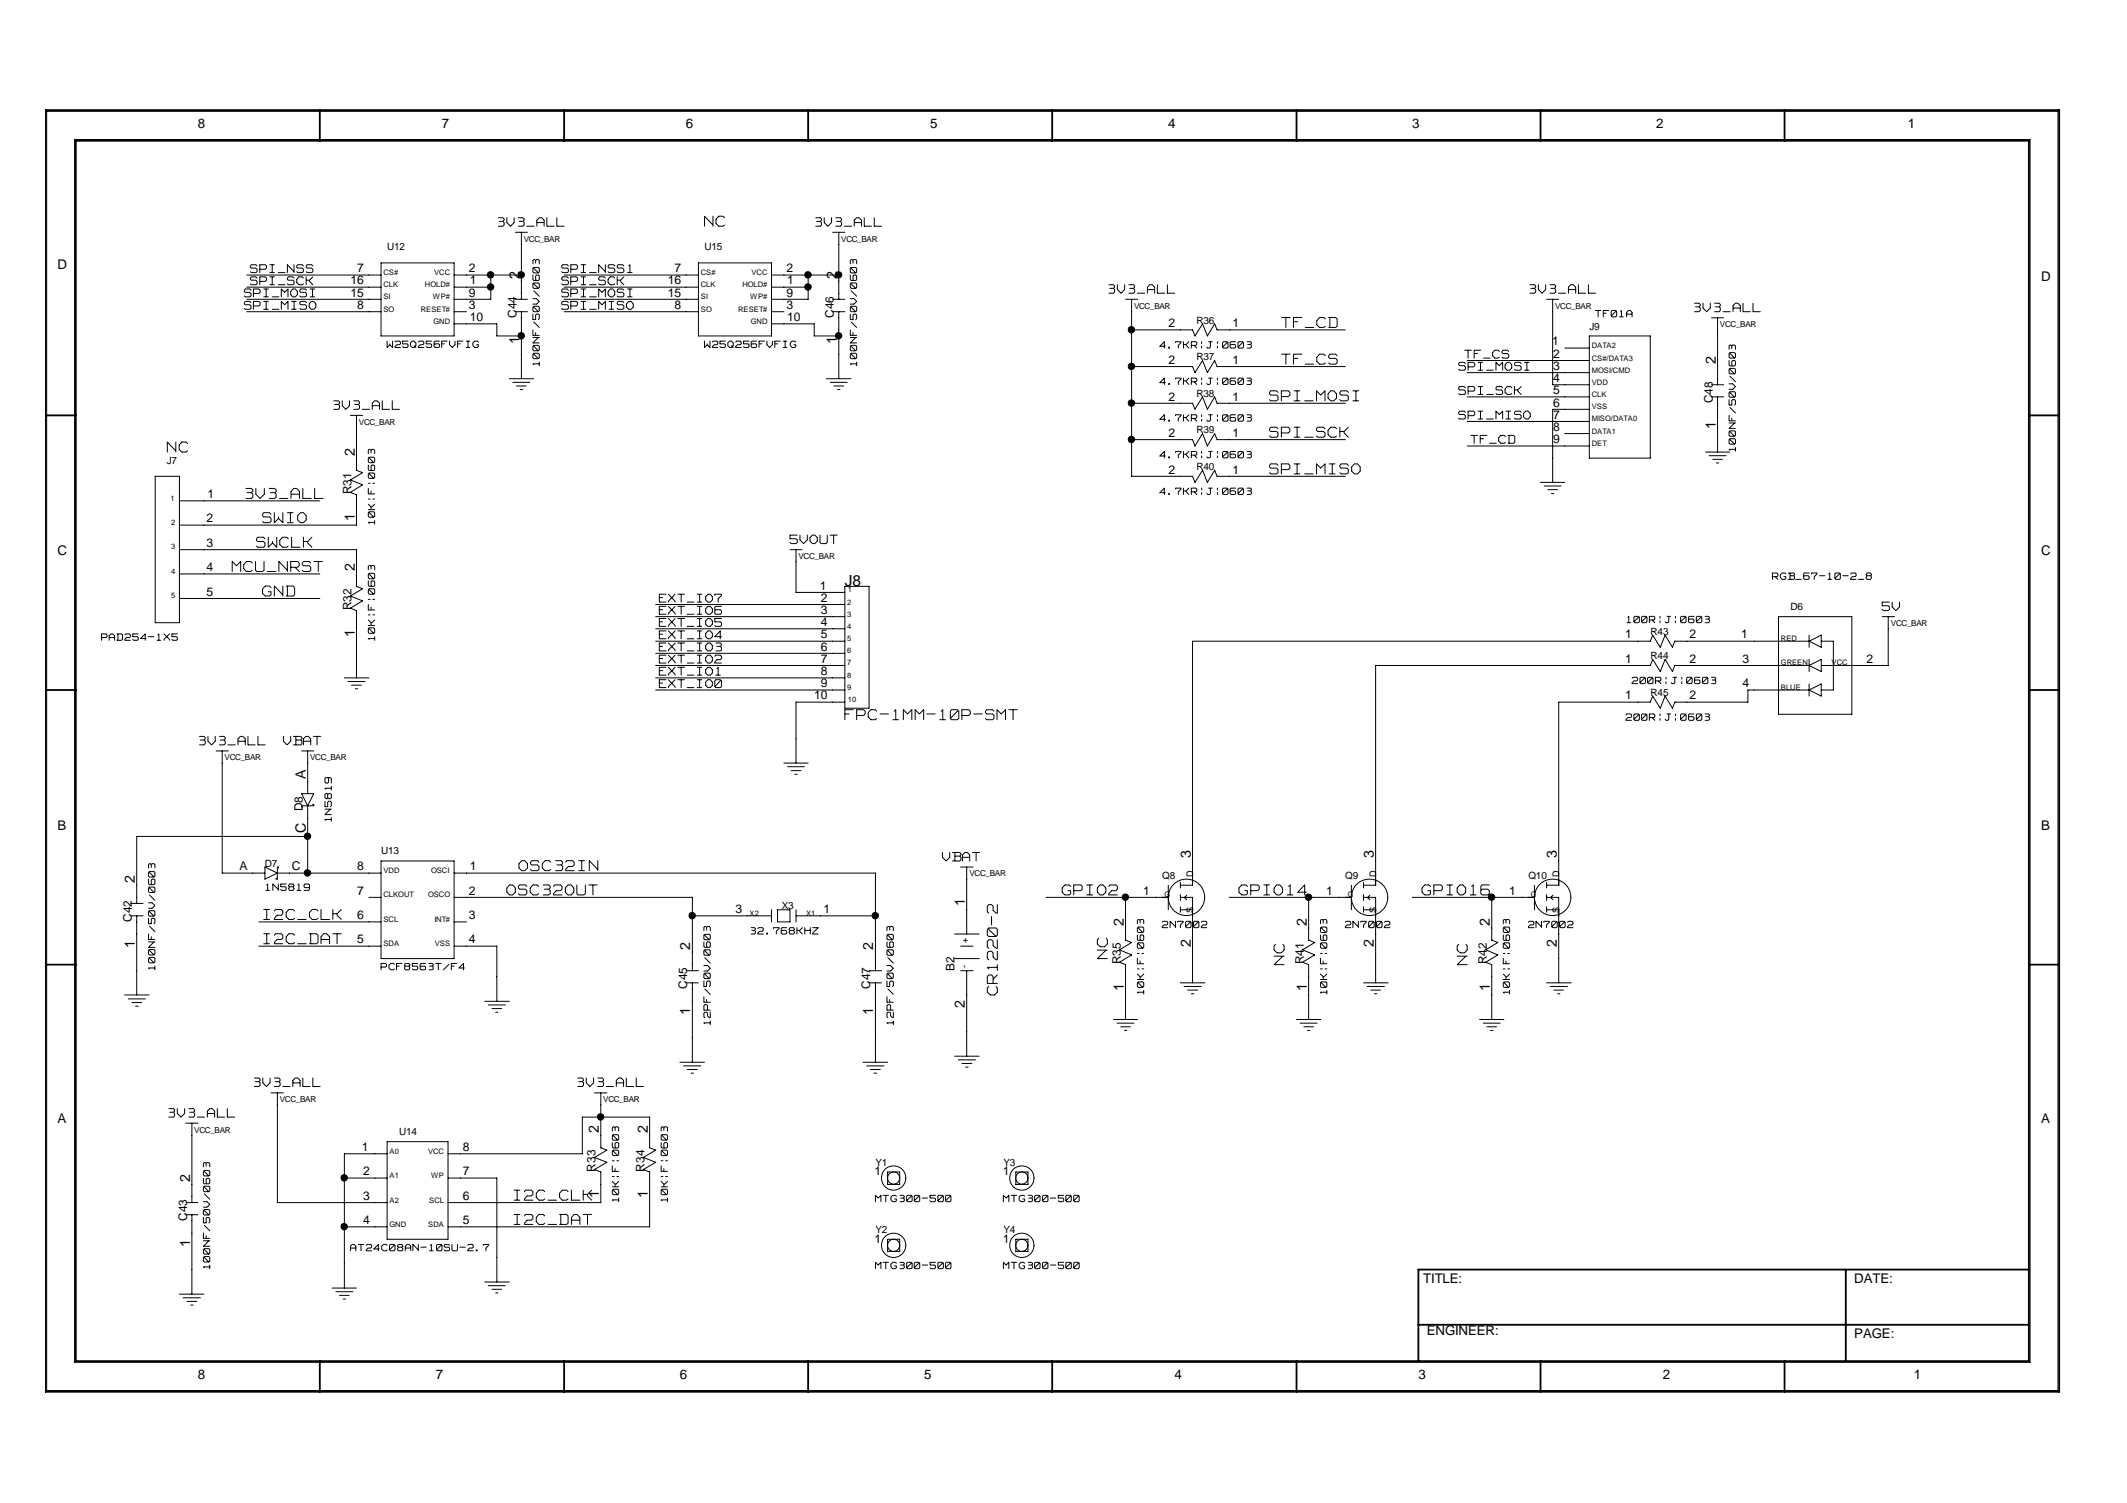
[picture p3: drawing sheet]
<svg xmlns="http://www.w3.org/2000/svg" width="297mm" height="210mm" viewBox="0 0 297 210" stroke-linecap="round" stroke-linejoin="round" font-family="sans-serif">
<defs><g id="words">
<g font-size="3" fill="#fff">
<text x="155.1" y="133.9" transform="rotate(-90 155.1 133.9)">NC</text>
<text x="179.7" y="134.7" transform="rotate(-90 179.7 134.7)">NC</text>
<text x="205.3" y="134.7" transform="rotate(-90 205.3 134.7)">NC</text>
<text x="139.7" y="139" transform="rotate(-90 139.7 139)">CR1220-2</text>
</g>
<g font-size="2.7" fill="#fff">
<text x="98.4" y="31.9">NC</text>
<text x="179" y="46">TF_CD</text>
<text x="179" y="51.2">TF_CS</text>
<text x="177.3" y="56.3">SPI_MOSI</text>
<text x="23.4" y="63.4">NC</text>
<text x="177.3" y="61.4">SPI_SCK</text>
<text x="34.1" y="69.9">3V3_ALL</text>
<text x="177.3" y="66.5">SPI_MISO</text>
<text x="35.8" y="76.7">SWCLK</text>
<text x="36.7" y="73.3">SWIO</text>
<text x="32.4" y="80.1">MCU_NRST</text>
<text x="36.7" y="83.5">GND</text>
<text x="118" y="100.8">FPC-1MM-10P-SMT</text>
<text x="70.8" y="125.3">OSC32OUT</text>
<text x="72.5" y="121.9">OSC32IN</text>
<text x="148.3" y="125.3">GPIO2</text>
<text x="173" y="125.3">GPIO14</text>
<text x="198.6" y="125.3">GPIO16</text>
<text x="36.8" y="128.7">I2C_CLK</text>
<text x="36.8" y="132.1">I2C_DAT</text>
<text x="71.8" y="167.9">I2C_CLK</text>
<text x="71.8" y="171.3">I2C_DAT</text>
</g>
<g font-size="2.3" fill="#fff">
<text x="69.4" y="31.8">3V3_ALL</text>
<text x="113.7" y="31.8">3V3_ALL</text>
<text x="154.6" y="41.2">3V3_ALL</text>
<text x="213.4" y="41.2">3V3_ALL</text>
<text x="236.4" y="43.7">3V3_ALL</text>
<text x="46.4" y="57.4">3V3_ALL</text>
<text x="110.3" y="76.1">5VOUT</text>
<text x="262.8" y="85.5">5V</text>
<text x="27.6" y="104.2">3V3_ALL</text>
<text x="39.6" y="104.2">VBAT</text>
<text x="131.6" y="120.5">VBAT</text>
<text x="35.3" y="151.9">3V3_ALL</text>
<text x="80.5" y="151.9">3V3_ALL</text>
<text x="23.4" y="156.2">3V3_ALL</text>
</g>
<text font-size="2.2" x="118" y="81.9">J8</text>
<g font-size="2.1" fill="#fff">
<text x="34.1" y="41.7">SPI_MOSI</text>
<text x="35" y="38.3">SPI_NSS</text>
<text x="35" y="40">SPI_SCK</text>
<text x="78.4" y="38.3">SPI_NSS1</text>
<text x="78.4" y="40">SPI_SCK</text>
<text x="78.4" y="41.7">SPI_MOSI</text>
<text x="34.1" y="43.4">SPI_MISO</text>
<text x="78.4" y="43.4">SPI_MISO</text>
<text x="203.7" y="51.9">SPI_MOSI</text>
<text x="204.6" y="50.2">TF_CS</text>
<text x="203.7" y="55.3">SPI_SCK</text>
<text x="203.7" y="58.7">SPI_MISO</text>
<text x="205.4" y="62.1">TF_CD</text>
<text x="92.1" y="84.3">EXT_IO7</text>
<text x="92.1" y="86">EXT_IO6</text>
<text x="92.1" y="87.7">EXT_IO5</text>
<text x="92.1" y="89.4">EXT_IO4</text>
<text x="92.1" y="94.5">EXT_IO1</text>
<text x="92.1" y="91.1">EXT_IO3</text>
<text x="92.1" y="92.8">EXT_IO2</text>
<text x="92.1" y="96.2">EXT_IO0</text>
</g>
<g font-size="2">
<text x="72.6" y="38.9" transform="rotate(-90 72.6 38.9)">2</text>
<text x="116.9" y="38.9" transform="rotate(-90 116.9 38.9)">2</text>
<text x="72.6" y="48.1" transform="rotate(-90 72.6 48.1)">1</text>
<text x="116.9" y="48.1" transform="rotate(-90 116.9 48.1)">1</text>
<text x="239.6" y="50.9" transform="rotate(-90 239.6 50.9)">2</text>
<text x="239.6" y="60" transform="rotate(-90 239.6 60)">1</text>
<text x="49.5" y="63.6" transform="rotate(-90 49.5 63.6)">2</text>
<text x="49.5" y="72.7" transform="rotate(-90 49.5 72.7)">1</text>
<text x="49.5" y="79.8" transform="rotate(-90 49.5 79.8)">2</text>
<text x="49.5" y="89" transform="rotate(-90 49.5 89)">1</text>
<text x="42.7" y="108.8" transform="rotate(-90 42.7 108.8)">A</text>
<text x="42.7" y="116.4" transform="rotate(-90 42.7 116.4)">C</text>
<text x="166.3" y="119.9" transform="rotate(-90 166.3 119.9)">3</text>
<text x="191.9" y="119.9" transform="rotate(-90 191.9 119.9)">3</text>
<text x="217.4" y="119.9" transform="rotate(-90 217.4 119.9)">3</text>
<text x="18.8" y="123.3" transform="rotate(-90 18.8 123.3)">2</text>
<text x="134.7" y="126.6" transform="rotate(-90 134.7 126.6)">1</text>
<text x="156.9" y="129.3" transform="rotate(-90 156.9 129.3)">2</text>
<text x="182.5" y="129.3" transform="rotate(-90 182.5 129.3)">2</text>
<text x="208.1" y="129.3" transform="rotate(-90 208.1 129.3)">2</text>
<text x="18.8" y="132.4" transform="rotate(-90 18.8 132.4)">1</text>
<text x="96.4" y="132.6" transform="rotate(-90 96.4 132.6)">2</text>
<text x="122" y="132.6" transform="rotate(-90 122 132.6)">2</text>
<text x="166.3" y="132.3" transform="rotate(-90 166.3 132.3)">2</text>
<text x="191.9" y="132.3" transform="rotate(-90 191.9 132.3)">2</text>
<text x="217.4" y="132.3" transform="rotate(-90 217.4 132.3)">2</text>
<text x="96.4" y="141.8" transform="rotate(-90 96.4 141.8)">1</text>
<text x="122" y="141.8" transform="rotate(-90 122 141.8)">1</text>
<text x="134.7" y="140.8" transform="rotate(-90 134.7 140.8)">2</text>
<text x="156.9" y="138.4" transform="rotate(-90 156.9 138.4)">1</text>
<text x="182.5" y="138.4" transform="rotate(-90 182.5 138.4)">1</text>
<text x="208.1" y="138.4" transform="rotate(-90 208.1 138.4)">1</text>
<text x="83.6" y="158.2" transform="rotate(-90 83.6 158.2)">2</text>
<text x="90.5" y="158.2" transform="rotate(-90 90.5 158.2)">2</text>
<text x="26.5" y="165" transform="rotate(-90 26.5 165)">2</text>
<text x="83.6" y="167.4" transform="rotate(-90 83.6 167.4)">1</text>
<text x="90.5" y="167.4" transform="rotate(-90 90.5 167.4)">1</text>
<text x="26.5" y="174.2" transform="rotate(-90 26.5 174.2)">1</text>
</g>
<g font-size="2" fill="#fff">
<text x="75.6" y="51.1" transform="rotate(-90 75.6 51.1)">100NF/50V/0603</text>
<text x="120" y="51.1" transform="rotate(-90 120 51.1)">100NF/50V/0603</text>
<text x="242.7" y="63" transform="rotate(-90 242.7 63)">100NF/50V/0603</text>
<text x="52.7" y="73.2" transform="rotate(-90 52.7 73.2)">10K|F|0603</text>
<text x="52.7" y="89.4" transform="rotate(-90 52.7 89.4)">10K|F|0603</text>
<text x="46.6" y="114.7" transform="rotate(-90 46.6 114.7)">1N5819</text>
<text x="22" y="135.4" transform="rotate(-90 22 135.4)">100NF/50V/0603</text>
<text x="99.5" y="143.1" transform="rotate(-90 99.5 143.1)">12PF/50V/0603</text>
<text x="125.1" y="143.1" transform="rotate(-90 125.1 143.1)">12PF/50V/0603</text>
<text x="160.1" y="138.8" transform="rotate(-90 160.1 138.8)">10K|F|0603</text>
<text x="185.6" y="138.8" transform="rotate(-90 185.6 138.8)">10K|F|0603</text>
<text x="211.2" y="138.8" transform="rotate(-90 211.2 138.8)">10K|F|0603</text>
<text x="86.7" y="167.8" transform="rotate(-90 86.7 167.8)">10K|F|0603</text>
<text x="93.6" y="167.8" transform="rotate(-90 93.6 167.8)">10K|F|0603</text>
<text x="29.6" y="177.2" transform="rotate(-90 29.6 177.2)">100NF/50V/0603</text>
</g>
<g font-size="1.9">
<text x="27.6" y="17.9">8</text>
<text x="61.7" y="17.9">7</text>
<text x="95.8" y="17.9">6</text>
<text x="129.9" y="17.9">5</text>
<text x="163.2" y="17.9">4</text>
<text x="197.2" y="17.9">3</text>
<text x="231.3" y="17.9">2</text>
<text x="266.4" y="17.9">1</text>
<text x="8" y="37.5">D</text>
<text x="285" y="39.2">D</text>
<text x="8" y="77.6">C</text>
<text x="285" y="77.6">C</text>
<text x="8" y="115.9">B</text>
<text x="285" y="115.9">B</text>
<text x="8" y="156.8">A</text>
<text x="285" y="156.8">A</text>
<text x="198.8" y="179.2">TITLE:</text>
<text x="259" y="179.2">DATE:</text>
<text x="199.3" y="186.5">ENGINEER:</text>
<text x="259" y="186.8">PAGE:</text>
<text x="27.6" y="192.6">8</text>
<text x="60.9" y="192.6">7</text>
<text x="95" y="192.6">6</text>
<text x="129.1" y="192.6">5</text>
<text x="164" y="192.6">4</text>
<text x="198.1" y="192.6">3</text>
<text x="232.2" y="192.6">2</text>
<text x="267.3" y="192.6">1</text>
</g>
<g font-size="1.7">
<text x="48.9" y="41.4">15</text>
<text x="48.9" y="39.7">16</text>
<text x="49.9" y="38">7</text>
<text x="65.5" y="41.4">9</text>
<text x="65.5" y="38">2</text>
<text x="65.6" y="39.7">1</text>
<text x="93.3" y="39.7">16</text>
<text x="93.3" y="41.4">15</text>
<text x="94.2" y="38">7</text>
<text x="109.8" y="41.4">9</text>
<text x="109.8" y="38">2</text>
<text x="109.9" y="39.7">1</text>
<text x="49.9" y="43.2">8</text>
<text x="65.5" y="43.2">3</text>
<text x="65.6" y="44.8">10</text>
<text x="72.1" y="44.4" transform="rotate(-90 72.1 44.4)">C44</text>
<text x="94.2" y="43.2">8</text>
<text x="109.8" y="43.2">3</text>
<text x="109.9" y="44.8">10</text>
<text x="116.5" y="44.4" transform="rotate(-90 116.5 44.4)">C46</text>
<text x="163.2" y="45.7">2</text>
<text x="172.1" y="45.7">1</text>
<text x="163.2" y="50.8">2</text>
<text x="172.1" y="50.8">1</text>
<text x="216.7" y="48.2">1</text>
<text x="216.9" y="53.4">4</text>
<text x="216.9" y="51.7">3</text>
<text x="216.9" y="50">2</text>
<text x="163.2" y="55.9">2</text>
<text x="172.1" y="55.9">1</text>
<text x="216.9" y="56.8">6</text>
<text x="216.9" y="58.5">7</text>
<text x="216.9" y="55">5</text>
<text x="239.2" y="56.3" transform="rotate(-90 239.2 56.3)">C48</text>
<text x="163.2" y="61">2</text>
<text x="172.1" y="61">1</text>
<text x="216.9" y="61.9">9</text>
<text x="216.9" y="60.2">8</text>
<text x="29" y="69.6">1</text>
<text x="49.1" y="69.1" transform="rotate(-90 49.1 69.1)">R31</text>
<text x="163.2" y="66.1">2</text>
<text x="172.1" y="66.1">1</text>
<text x="28.8" y="76.4">3</text>
<text x="28.8" y="73">2</text>
<text x="28.8" y="83.2">5</text>
<text x="28.8" y="79.8">4</text>
<text x="114.5" y="82.4">1</text>
<text x="49.1" y="85.2" transform="rotate(-90 49.1 85.2)">R32</text>
<text x="114.6" y="89.2">5</text>
<text x="114.6" y="87.4">4</text>
<text x="114.6" y="85.7">3</text>
<text x="114.6" y="84">2</text>
<text x="226.9" y="89.2">1</text>
<text x="235.9" y="89.2">2</text>
<text x="243.2" y="89.2">1</text>
<text x="114.6" y="96">9</text>
<text x="114.6" y="94.2">8</text>
<text x="114.6" y="92.6">7</text>
<text x="114.6" y="90.9">6</text>
<text x="226.9" y="92.6">1</text>
<text x="235.9" y="92.6">2</text>
<text x="243.3" y="92.6">3</text>
<text x="243.3" y="96">4</text>
<text x="260.6" y="92.6">2</text>
<text x="113.7" y="97.7">10</text>
<text x="226.9" y="97.7">1</text>
<text x="235.9" y="97.7">2</text>
<text x="42.3" y="113.3" transform="rotate(-90 42.3 113.3)">D8</text>
<text x="33.4" y="121.6">A</text>
<text x="40.8" y="121.6">C</text>
<text x="49.9" y="121.6">8</text>
<text x="49.9" y="124.9">7</text>
<text x="65.5" y="124.9">2</text>
<text x="65.6" y="121.6">1</text>
<text x="159.6" y="124.9">1</text>
<text x="185.2" y="124.9">1</text>
<text x="210.8" y="124.9">1</text>
<text x="18.4" y="128.7" transform="rotate(-90 18.4 128.7)">C42</text>
<text x="49.9" y="131.8">5</text>
<text x="49.9" y="128.4">6</text>
<text x="65.5" y="131.8">4</text>
<text x="65.5" y="128.4">3</text>
<text x="102.7" y="127.5">3</text>
<text x="115" y="127.5">1</text>
<text x="133.3" y="135.7" transform="rotate(-90 133.3 135.7)">B2</text>
<text x="156.5" y="134.7" transform="rotate(-90 156.5 134.7)">R35</text>
<text x="182.1" y="134.7" transform="rotate(-90 182.1 134.7)">R41</text>
<text x="207.6" y="134.7" transform="rotate(-90 207.6 134.7)">R42</text>
<text x="96" y="138.1" transform="rotate(-90 96 138.1)">C45</text>
<text x="121.5" y="138.1" transform="rotate(-90 121.5 138.1)">C47</text>
<text x="50.5" y="160.8">1</text>
<text x="64.6" y="160.8">8</text>
<text x="50.7" y="167.6">3</text>
<text x="50.7" y="164.1">2</text>
<text x="64.6" y="164.1">7</text>
<text x="64.6" y="167.6">6</text>
<text x="83.2" y="163.6" transform="rotate(-90 83.2 163.6)">R33</text>
<text x="90" y="163.6" transform="rotate(-90 90 163.6)">R34</text>
<text x="122.1" y="164.1">1</text>
<text x="140" y="164.1">1</text>
<text x="26.1" y="170.5" transform="rotate(-90 26.1 170.5)">C43</text>
<text x="50.7" y="171">4</text>
<text x="64.6" y="171">5</text>
<text x="122.1" y="173.5">1</text>
<text x="140" y="173.5">1</text>
</g>
<g font-size="1.7" fill="#fff">
<text x="222.8" y="44.4">TF01A</text>
<text x="54.1" y="48.7">W25Q256FVFIG</text>
<text x="98.4" y="48.7">W25Q256FVFIG</text>
<text x="162" y="48.8">4.7KR|J|0603</text>
<text x="162" y="53.9">4.7KR|J|0603</text>
<text x="162" y="59">4.7KR|J|0603</text>
<text x="162" y="64.1">4.7KR|J|0603</text>
<text x="162" y="69.2">4.7KR|J|0603</text>
<text x="247.5" y="81.1">RGB_67-10-2_8</text>
<text x="14.2" y="89.6">PAD254-1X5</text>
<text x="227.2" y="87.1">100R|J|0603</text>
<text x="227.9" y="95.6">200R|J|0603</text>
<text x="227.1" y="100.8">200R|J|0603</text>
<text x="37.1" y="124.5">1N5819</text>
<text x="104.7" y="130.6">32.768KHZ</text>
<text x="162.3" y="129.7">2N7002</text>
<text x="187.9" y="129.7">2N7002</text>
<text x="213.4" y="129.7">2N7002</text>
<text x="53.2" y="135.6">PCF8563T/F4</text>
<text x="122.3" y="168">MTG300-500</text>
<text x="140.1" y="168">MTG300-500</text>
<text x="48.9" y="174.9">AT24C08AN-10SU-2.7</text>
<text x="122.3" y="177.3">MTG300-500</text>
<text x="140.1" y="177.3">MTG300-500</text>
</g>
<g font-size="1.4">
<text x="54.1" y="34.9">U12</text>
<text x="98.4" y="34.9">U15</text>
<text x="167.1" y="45.2">R36</text>
<text x="222" y="46">J9</text>
<text x="167.1" y="50.3">R37</text>
<text x="167.1" y="55.4">R38</text>
<text x="23.3" y="64.8">J7</text>
<text x="167.1" y="65.6">R40</text>
<text x="167.1" y="60.5">R39</text>
<text x="230.5" y="88.7">R43</text>
<text x="250.1" y="85.2">D6</text>
<text x="230.5" y="92">R44</text>
<text x="230.5" y="97.2">R45</text>
<text x="53.2" y="119.3">U13</text>
<text x="37" y="121">D7</text>
<text x="162.3" y="122.7">Q8</text>
<text x="187.9" y="122.7">Q9</text>
<text x="213.4" y="122.7">Q10</text>
<text x="109.2" y="127">X3</text>
<text x="55.8" y="158.5">U14</text>
<text x="122.3" y="162.8">Y1</text>
<text x="140.1" y="162.8">Y3</text>
<text x="122.3" y="172.2">Y2</text>
<text x="140.1" y="172.2">Y4</text>
</g>
<g font-size="1.3">
<text x="166.6" y="122.5" transform="rotate(-90 166.6 122.5)">D</text>
<text x="192.2" y="122.5" transform="rotate(-90 192.2 122.5)">D</text>
<text x="217.8" y="122.5" transform="rotate(-90 217.8 122.5)">D</text>
<text x="135.2" y="131.7" transform="rotate(-90 135.2 131.7)">+</text>
<text x="166.6" y="127.6" transform="rotate(-90 166.6 127.6)">S</text>
<text x="192.2" y="127.6" transform="rotate(-90 192.2 127.6)">S</text>
<text x="217.8" y="127.6" transform="rotate(-90 217.8 127.6)">S</text>
<text x="135" y="135.2" transform="rotate(-90 135 135.2)">-</text>
</g>
<g font-size="1.1">
<text x="73.2" y="33.8">VCC_BAR</text>
<text x="117.5" y="33.8">VCC_BAR</text>
<text x="53.6" y="41.8">SI</text>
<text x="53.6" y="40.1">CLK</text>
<text x="53.6" y="38.4">CS#</text>
<text x="59.4" y="40.1">HOLD#</text>
<text x="60.5" y="41.8">WP#</text>
<text x="60.6" y="38.4">VCC</text>
<text x="97.9" y="41.8">SI</text>
<text x="97.9" y="40.1">CLK</text>
<text x="97.9" y="38.4">CS#</text>
<text x="103.7" y="40.1">HOLD#</text>
<text x="104.8" y="41.8">WP#</text>
<text x="104.9" y="38.4">VCC</text>
<text x="53.6" y="43.5">SO</text>
<text x="58.8" y="43.5">RESET#</text>
<text x="60.5" y="45.2">GND</text>
<text x="97.9" y="43.5">SO</text>
<text x="103.1" y="43.5">RESET#</text>
<text x="104.9" y="45.2">GND</text>
<text x="158.4" y="43.2">VCC_BAR</text>
<text x="217.2" y="43.2">VCC_BAR</text>
<text x="240.2" y="45.7">VCC_BAR</text>
<text x="222.3" y="53.7">VDD</text>
<text x="222.3" y="52">MOSI/CMD</text>
<text x="222.3" y="50.3">CS#/DATA3</text>
<text x="222.3" y="48.6">DATA2</text>
<text x="50.1" y="59.3">VCC_BAR</text>
<text x="222.3" y="58.9">MISO/DATA0</text>
<text x="222.3" y="57.2">VSS</text>
<text x="222.3" y="55.4">CLK</text>
<text x="222.3" y="62.3">DET</text>
<text x="222.3" y="60.6">DATA1</text>
<text x="23.8" y="69.9">1</text>
<text x="23.9" y="76.7">3</text>
<text x="23.9" y="73.3">2</text>
<text x="23.9" y="83.5">5</text>
<text x="23.9" y="80.2">4</text>
<text x="111.5" y="78.1">VCC_BAR</text>
<text x="118.4" y="82.7">1</text>
<text x="118.3" y="89.5">5</text>
<text x="118.3" y="87.8">4</text>
<text x="118.3" y="86.1">3</text>
<text x="118.3" y="84.4">2</text>
<text x="248.7" y="89.5">RED</text>
<text x="264.1" y="87.4">VCC_BAR</text>
<text x="118.3" y="94.7">8</text>
<text x="118.3" y="92.9">7</text>
<text x="118.3" y="91.2">6</text>
<text x="248.7" y="92.9">GREEN</text>
<text x="255.8" y="92.9">VCC</text>
<text x="118.3" y="96.4">9</text>
<text x="118.4" y="98.1">10</text>
<text x="248.7" y="96.4">BLUE</text>
<text x="31.4" y="106.2">VCC_BAR</text>
<text x="43.3" y="106.2">VCC_BAR</text>
<text x="53.6" y="125.3">CLKOUT</text>
<text x="53.6" y="121.9">VDD</text>
<text x="59.8" y="125.3">OSCO</text>
<text x="60.2" y="121.9">OSCI</text>
<text x="135.4" y="122.4">VCC_BAR</text>
<text x="162.6" y="125.3">G</text>
<text x="188.2" y="125.3">G</text>
<text x="213.8" y="125.3">G</text>
<text x="53.6" y="128.7">SCL</text>
<text x="60.7" y="128.7">INT#</text>
<text x="104.7" y="127.9">X2</text>
<text x="112.6" y="127.9">X1</text>
<text x="53.6" y="132.1">SDA</text>
<text x="60.7" y="132.1">VSS</text>
<text x="39.1" y="153.9">VCC_BAR</text>
<text x="84.2" y="153.9">VCC_BAR</text>
<text x="27.1" y="158.2">VCC_BAR</text>
<text x="54.4" y="161.1">A0</text>
<text x="59.8" y="161.1">VCC</text>
<text x="54.4" y="168">A2</text>
<text x="54.4" y="164.5">A1</text>
<text x="59.9" y="168">SCL</text>
<text x="60.2" y="164.5">WP</text>
<text x="54.4" y="171.3">GND</text>
<text x="59.8" y="171.3">SDA</text>
</g>
</g></defs>
<g fill="none" stroke="#000" stroke-width=".25">
<path d="M6.3 15.4h281.3v179h-281.3zM10.6 19.7h272.7v170.4h-272.7zM44.7 15.4v4.3M78.8 15.4v4.3M112.9 15.4v4.3M146.9 15.4v4.3M181.1 15.4v4.3M215.1 15.4v4.3M249.2 15.4v4.3M6.3 58h4.3M283.3 58h4.3M6.3 96.4h4.3"/>
<path d="M283.3 96.4h4.3M6.3 134.7h4.3M283.3 134.7h4.3M257.8 177.3v12.8M283.3 177.3h-85.2v12.8M44.7 190.1v4.3M78.8 190.1v4.3M112.9 190.1v4.3M146.9 190.1v4.3M181.1 190.1v4.3M198.1 185h85.2M215.1 190.1v4.3"/>
<path d="M249.2 190.1v4.3"/>
</g>
<g fill="none" stroke="#000" stroke-width=".14">
<path d="M6.5 15.6h280.9v178.6h-280.9zM10.4 19.5h273.1v170.8h-273.1zM34.5 38.4h18.7M35 37.9l.1 .2M35 37.1v.2M35 38.8v.2M35 39l.1 .1M35 39.6l.1 .2M35 37.3l.1 .1M35.1 38.7l-.1 .1M35.1 37l-.1 .1M35.1 39.8h.6"/>
<path d="M35.1 39.1h.6M35.1 38.7h.6M35.1 38.1h.6M35.1 37h.6M35.1 37.4h.6M35.7 38.7l.2 .1M35.7 39.1l.2 .2M35.7 37l.2 .1M35.7 37.4l.2 .2M35.9 37.6v.3M35.9 39.3v.3M35.9 39.6l-.2 .2"/>
<path d="M35.9 37.9l-.2 .2M36.3 38.7h.7M36.3 37h.7M36.3 37v1.1M36.3 38.7v1.1M36.3 39.3h.7M36.3 37.6h.7M37 38.7l.2 .1M37 37l.2 .1M37.2 39.1l-.2 .2M37.2 37.2v.2M37.2 38.9v.2"/>
<path d="M37.2 37.4l-.2 .2M37.7 39.8h.6M37.7 38.7h.6M37.7 38.1h.6M37.7 37h.6M38 37v1M38 38.7v1M38.9 39.8h.9M38.9 38.1h.9M40.1 39l.2 .1M40.1 37v1.1M40.1 38.8v.2"/>
<path d="M40.1 39.6l.2 .2M40.1 37l.9 .9M40.3 38.7l-.1 .1M40.3 39.8h.6M40.3 39.1h.6M40.3 38.7h.6M40.9 38.7l.2 .1M40.9 39.1l.2 .2M41.1 37v1.1M41.1 39.3v.3M41.1 39.6l-.2 .2M41.4 37.9l.2 .2"/>
<path d="M41.4 37.1v.2M41.4 39v.4M41.4 37.3l.2 .1M41.4 39.5l.3 .3M41.6 37l-.1 .1M41.6 38.1h.6M41.6 37h.6M41.6 37.4h.6M41.7 38.7l-.3 .3M41.8 39.8h.4M41.8 38.7h.4M42.2 38.7l.2 .1"/>
<path d="M42.2 37l.2 .1M42.2 37.4l.2 .2M42.4 39.6l-.2 .2M42.4 37.6v.3M42.4 37.9l-.2 .2M42.8 37.1v.2M42.8 38.7v1.1M42.8 37.3l.1 .1M42.8 37.9l.1 .2M42.8 39.1h.4M42.9 37l-.1 .1M42.9 38.1h.6"/>
<path d="M42.9 37h.6M42.9 37.4h.6M43.2 39.2v.1M43.3 39.3l.4 .5M43.5 37l.2 .1M43.5 37.4l.2 .2M43.7 37.6v.3M43.7 37.9l-.2 .2M43.7 38.7l-.5 .4M53.2 36.7h10.2v10.2h-10.2zM63.4 38.4h9.4M68.5 38.4v3.4h-5.1"/>
<path d="M69.6 30.4h.6M69.6 31.6h.6M69.7 30.9h.5M70.2 30.4l.2 .2M70.3 31l.1 .1M70.4 30.6v.1M70.4 31.1v.3M70.4 31.4l-.2 .2M70.4 30.7l-.2 .2M70.8 30.4v.6M70.8 31.1l.4 .5M71.8 30.4v.6"/>
<path d="M71.8 31.1l-.5 .5M72 32.4h1.7M72.4 30.4h.6M72.4 31.6h.6M72.5 30.9h.5M72.8 32.4v9.4M73 30.4l.2 .2M73.1 31l.1 .1M73.2 30.6v.1M73.2 31.1v.3M73.2 31.4l-.2 .2M73.2 30.7l-.2 .2"/>
<path d="M73.6 31.6h1M74.4 36.4v.4M74.4 37.5v.4M74.4 38.4v.6M74.4 39.7v.4M74.4 38l.1 .1M74.4 39l.1 .2M74.5 36.3l-.1 .1M74.5 37.4v.1M74.5 39.6h.1M74.5 37.4l-.1 .1M74.5 39.5l-.1 .1"/>
<path d="M74.6 37.5l.5 .6M74.6 36.3h.1M74.6 37.4h.5M74.6 38.1h.5M74.6 39.2h.5M74.6 39.7l.5 .5M74.6 39.5h.5M74.7 36.3l.1 .1M74.8 36.4v.4M74.8 38.6v.4M74.8 39l.1 .1M74.9 36.3h-.1"/>
<path d="M74.9 38.4l-.1 .1M75 36.3h.1M75 38.4h.1M75 30.8v.8M75 31.1h.9M75.2 36.3l.1 .1M75.2 37.4l.1 .1M75.2 38.4l.1 .1M75.2 39.5l.1 .1M75.3 38l-.1 .1M75.3 39l-.1 .2M75.3 36.4v.4"/>
<path d="M75.3 37.5v.4M75.3 38.6v.4M75.3 39.7v.4M75.3 30.4l-.3 .3M75.4 30.4h.2M75.6 30.4l.4 .3M76 30.8v.8M76.4 30.4v1.2M76.4 31.6h1M77.8 30.4v1.2M77.8 31.6h1M78.4 39.6l.2 .2"/>
<path d="M78.4 37.1v.2M78.4 38.8v.2M78.4 39l.2 .1M78.4 37.3l.2 .1M78.4 37.9l.2 .2M78.6 38.7l-.1 .1M78.6 37l-.1 .1M78.6 39.8h.6M78.6 39.1h.6M78.6 38.7h.6M78.6 38.1h.6M78.6 37h.6"/>
<path d="M78.6 37.4h.6M78.8 38.4h18.7M79.2 37.4l.2 .2M79.2 38.7l.2 .1M79.2 39.1l.2 .2M79.2 37l.2 .1M79.4 37.6v.3M79.4 39.3v.3M79.4 39.6l-.2 .2M79.4 37.9l-.2 .2M79.7 37v1.1M79.7 38.7v1.1"/>
<path d="M79.7 38.7h.7M79.7 37h.7M79.8 39.3h.6M79.8 37.6h.6M80.5 38.7l.1 .1M80.5 37l.1 .1M80.6 37.2v.2M80.6 38.9v.2M80.6 39.1l-.1 .2M80.6 37.4l-.1 .2M81.2 39.8h.6M81.2 38.7h.6"/>
<path d="M81.2 38.1h.6M81.2 37h.6M81.5 37v1M81.5 38.7v1M82.3 39.8h1M82.3 38.1h1M83.6 37v1.1M83.6 38.8v.2M83.6 39l.1 .1M83.6 39.6l.1 .2M83.6 37l.9 .9M83.7 38.7v.1"/>
<path d="M83.8 39.8h.5M83.8 39.1h.5M83.8 38.7h.5M84.4 38.7l.1 .1M84.4 39.1l.1 .2M84.5 37v1.1M84.5 39.3v.3M84.5 39.6l-.1 .2M84.9 37.1v.2M84.9 39v.4M84.9 37.3l.1 .1M84.9 37.9l.1 .2"/>
<path d="M84.9 39.5l.3 .3M85 37v.1M85.1 38.1h.5M85.1 37h.5M85.1 37.4h.5M85.2 38.7l-.3 .3M85.3 39.8h.3M85.3 38.7h.3M85.7 38.7l.2 .1M85.7 37.4l.2 .2M85.7 37l.2 .1M85.9 39.6l-.2 .2"/>
<path d="M85.9 37.6v.3M85.9 37.9l-.2 .2M86.2 37.1v.2M86.2 38.7v1.1M86.2 37.3l.1 .1M86.2 37.9l.1 .2M86.2 39.1h.4M86.3 37l-.1 .1M86.4 38.1h.5M86.4 37h.5M86.4 37.4h.5M86.7 39.2v.1"/>
<path d="M86.7 39.3l.4 .5M87 37l.1 .1M87 37.4l.1 .2M87.1 37.6v.3M87.1 37.9l-.1 .2M87.1 38.7l-.4 .4M87.6 38.1h.7M88 37l-.2 .1M88 37v1M97.5 36.7h10.2v10.2h-10.2zM98.4 30.2v1.4M98.4 30.2l1.1 1.2"/>
<path d="M99.6 30.2v1.4M100 30.7v.5M100 31.2l.4 .4M100.4 30.2l-.4 .4M100.4 31.6h.5M100.4 30.2h.5M101 30.2l.2 .2M101.2 31.4l-.2 .2M107.7 38.4h9.4M112.9 38.4v3.4h-5.2M113.9 30.4h.6M113.9 31.6h.6"/>
<path d="M114 30.9h.5M114.6 30.4l.1 .2M114.6 31l.1 .1M114.7 31.4l-.1 .2M114.7 30.6v.1M114.7 31.1v.3M114.7 30.7l-.1 .2M115.1 31.1l.5 .5M115.1 30.4v.6M116.1 30.4v.6M116.1 31.1l-.5 .5M116.3 32.4h1.7"/>
<path d="M116.7 30.4h.6M116.7 31.6h.6M116.8 30.9h.5M117.1 32.4v9.4M117.3 30.4l.2 .2M117.4 31l.1 .1M117.5 30.7l-.2 .2M117.5 30.6v.1M117.5 31.1v.3M117.5 31.4l-.2 .2M117.9 31.6h1M118.7 38l.2 .1"/>
<path d="M118.7 39l.2 .2M118.7 36.4v.4M118.7 37.5v.4M118.7 38.4v.6M118.7 39.7v.4M118.9 36.3l-.2 .1M118.9 37.4v.1M118.9 39.6h.1M118.9 37.4l-.2 .1M118.9 39.5l-.2 .1M118.9 36.3h.1M118.9 37.4h.6"/>
<path d="M118.9 38.1h.6M118.9 39.2h.6M118.9 39.5h.6M118.9 37.5l.6 .6M118.9 39.7l.6 .5M119 36.3l.1 .1M119.1 36.4v.4M119.1 38.6v.4M119.1 39l.1 .1M119.3 36.3h-.1M119.3 38.4l-.2 .1M119.3 36.3h.2"/>
<path d="M119.3 38.4h.2M119.3 30.8v.8M119.3 31.1h1M119.5 36.3l.1 .1M119.5 37.4l.1 .1M119.5 38.4l.1 .1M119.5 39.5l.1 .1M119.6 38l-.1 .1M119.6 39l-.1 .2M119.6 36.4v.4M119.6 37.5v.4M119.6 38.6v.4"/>
<path d="M119.6 39.7v.4M119.6 30.4l-.3 .3M119.7 30.4h.2M120 30.4l.3 .3M120.3 30.8v.8M120.7 30.4v1.2M120.7 31.6h1M122.1 30.4v1.2M122.1 31.6h1M154.9 39.8h.5M155.5 39.8l.2 .1M155.7 40v.1"/>
<path d="M156 39.8v.6M157.1 39.8v.6M157.6 39.8h.6M158.3 39.8l.2 .1M158.5 40v.1M160.6 39.8l-.4 .3M160.6 39.8h.3M160.9 39.8l.3 .3M161.6 39.8v1.2M163 39.8v1.2M213.7 39.8h.5M214.3 39.8l.2 .1"/>
<path d="M214.5 40v.1M214.8 39.8v.6M215.9 39.8v.6M216.5 39.8h.5M217.1 39.8l.2 .1M217.3 40v.1M219.4 39.8l-.4 .3M219.4 39.8h.3M219.7 39.8l.3 .3M220.4 39.8v1.2M221.8 39.8v1.2M34.1 40.5v.2"/>
<path d="M34.1 42.3v.1M34.1 40.7l.1 .1M34.1 41.3l.1 .2M34.1 42.4l.1 .2M34.1 43.1l.1 .1M34.2 40.4v.1M34.2 42.1v.1M34.3 40.4h.5M34.3 41.5h.5M34.3 42.1h.5M34.3 43.2h.5M34.3 40.8h.5"/>
<path d="M34.3 42.6h.5M34.5 40.1h18.7M34.5 41.8h18.7M34.5 43.5h18.7M34.9 40.4l.2 .1M34.9 40.8l.2 .2M34.9 42.1l.2 .2M34.9 42.6l.2 .1M35.1 41v.3M35.1 42.8v.2M35.1 41.3l-.2 .2M35.1 43.1l-.2 .1"/>
<path d="M35.4 40.4h.7M35.4 42.1h.7M35.4 40.4v1.1M35.4 42.1v1.1M35.4 41h.7M35.4 42.7h.7M36.2 40.4l.1 .1M36.2 42.1l.1 .2M36.3 40.8l-.1 .2M36.3 40.6v.2M36.3 42.3v.2M36.3 42.6l-.1 .1"/>
<path d="M36.8 40.4h.7M36.8 41.5h.7M36.8 42.1h.7M36.8 43.2h.7M37.2 40.4v1M37.2 42.1v1.1M38 41.5h.9M38 43.2h.9M39.3 40.4l.4 .4M39.3 40.4v1.1M39.3 42.1v1.1M39.3 42.1l.4 .4"/>
<path d="M40.2 40.4v1.1M40.2 42.1v1.1M40.2 40.4l-.4 .4M40.2 42.1l-.4 .5M40.6 41.2l.3 .3M40.6 40.7v.4M40.7 42.1h.7M40.7 43.2h.7M40.9 40.4l-.3 .3M40.9 40.4h.3M40.9 41.5h.3M41.1 42.1v1.1"/>
<path d="M41.2 40.4l.3 .3M41.5 40.7v.4M41.5 41.2l-.3 .3M41.9 40.5v.2M41.9 42.3v.1M41.9 40.7l.1 .1M41.9 41.3l.1 .2M41.9 43.1l.1 .1M41.9 42.4l.1 .2M42 40.4l-.1 .1M42 42.1l-.1 .1M42 40.4h.6"/>
<path d="M42 41.5h.6M42 42.1h.6M42 43.2h.6M42 40.8h.6M42 42.6h.6M42.6 40.4l.2 .1M42.6 40.8l.2 .2M42.6 42.1l.2 .2M42.6 42.6l.2 .1M42.8 41v.3M42.8 42.8v.2M42.8 41.3l-.2 .2"/>
<path d="M42.8 43.1l-.2 .1M43.2 42.9l.3 .3M43.2 42.5v.4M43.3 40.4h.6M43.3 41.5h.6M43.5 42.1l-.3 .3M43.5 42.1h.3M43.5 43.2h.3M43.6 40.4v1M43.8 42.1l.3 .3M44.1 42.5v.4M44.1 42.9l-.3 .3"/>
<path d="M46.6 56h.6M46.6 57.2h.6M46.7 56.5h.5M47.2 56l.2 .1M47.3 56.5l.1 .2M47.4 56.2v.1M47.4 56.7v.3M47.4 57l-.2 .2M47.4 56.3l-.2 .2M47.8 56.7l.5 .4M47.8 56v.6M48.8 56v.6"/>
<path d="M48.8 56.7l-.5 .5M48.9 58h1.7M49.4 56h.6M49.4 57.2h.6M49.5 56.5h.5M49.8 58v7.7l.8 .3-1.7 1 1.7 .7-1.7 1.1 .9 .3v4.2h-24.7M50 56l.2 .1M50.1 56.5l.1 .2M50.2 56.2v.1M50.2 56.7v.3M50.2 57l-.2 .2M50.2 56.3l-.2 .2"/>
<path d="M50.6 57.2h1M52 56.4v.8M52 56.7h1M52.3 56l-.3 .3M52.4 56h.2M52.7 56l.3 .3M53 56.4v.8M53.4 56v1.2M53.4 57.2h1M54.1 47.6v.9M54.4 48.2l-.3 .3M54.4 48v.1"/>
<path d="M54.4 48.1l.4 .4M54.8 56v1.2M54.8 57.2h1M54.8 47.6v.9M55.2 48.4v.1M55.2 48.5h.7M55.3 47.6l-.1 .2M55.3 47.6h.5M55.4 48.1l-.2 .3M55.5 48.1h.3M55.8 47.6l.1 .2M55.9 48l-.1 .1"/>
<path d="M55.9 47.8v.2M56.2 48.4l.1 .1M56.2 47.6v.4M56.3 47.6h.7M56.3 48h.5M56.4 48.5h.4M56.9 48l.1 .1M57 48.4l-.1 .1M57 48.2v.2M57.3 47.9v.3M57.3 48.3l.3 .2M57.6 47.6l-.3 .3"/>
<path d="M57.6 47.6h.2M57.6 48.5h.2M57.8 48.3l.3 .2M57.8 47.6l.3 .3M58.1 47.9v.3M58.1 48.3l-.3 .2M58.4 48.4v.1M58.5 48.5h.7M58.5 47.6l-.1 .2M58.6 47.6h.4M58.7 48.1l-.3 .3M58.7 48.1h.3"/>
<path d="M59.1 47.6l.1 .2M59.2 48l-.1 .1M59.2 47.8v.2M59.5 48.4l.1 .1M59.5 47.6v.4M59.6 47.6h.7M59.6 48h.5M59.7 48.5h.4M60.2 48l.1 .1M60.3 48.4l-.1 .1M60.3 48.2v.2M60.6 48.4l.1 .1"/>
<path d="M60.6 47.8v.6M60.7 48v.1M60.7 47.6l-.1 .2M60.8 47.6h.6M60.8 48.5h.4M60.8 48h.4M61.3 48l.1 .1M61.4 48.2v.2M61.4 48.4l-.1 .1M61.7 47.6h.7M61.7 47.7v.8M61.7 48h.4"/>
<path d="M62.8 47.6v.5M62.8 48.1l.3 .4M63.4 45.2h6v1.7h3.4M63.4 40.1h5.1M63.4 43.5h1.8M63.5 47.6v.5M63.5 48.1l-.3 .4M63.9 47.6h.7M63.9 47.7v.8M63.9 48h.4M65.1 47.6h.5M65.1 48.5h.5"/>
<path d="M65.4 47.7v.8M66 47.9v.3M66 48.3l.3 .2M66.3 47.6l-.3 .3M66.3 47.6h.3M66.3 48.5h.3M66.5 48.1h.3M66.7 47.6l.1 .2M66.8 48.4l-.1 .1M66.8 48.1v.3M71.1 52.9h3.4M71.6 53.4h2.4"/>
<path d="M72 41.8h1.7M72 43.5h1.7M72.1 53.9h1.4M72.6 54.4h.4M72.8 43.5v9.4M74.4 42.9v.5M74.4 43.9v.7M74.4 46.1v.7M74.4 48.4v.4M74.4 49.5v.4M74.4 40.1l.1 .2M74.4 43.4l.1 .1"/>
<path d="M74.4 48.9l.1 .1M74.4 50l.1 .1M74.4 50.8l.1 .1M74.4 41.7h.5M74.4 42.5h.5M74.4 44.6h.4M74.4 47.1h.9M74.5 46.8h.8M74.5 47.9h.8M74.5 50.8h.8M74.5 42.8v.1M74.5 48.3v.1"/>
<path d="M74.5 49.4v.1M74.5 42.8l-.1 .1M74.5 48.2l-.1 .2M74.5 49.3l-.1 .2M74.5 40.6l.8 .8M74.5 45l.8 .7M74.6 43.5h.5M74.6 40.3h.5M74.6 42.9l.5 .6M74.6 42.8h.5M74.6 48.4l.5 .6M74.6 48.2h.5"/>
<path d="M74.6 49h.5M74.6 49.5l.5 .6M74.6 49.3h.5M74.6 50.1h.5M74.8 44v.6M74.8 46.5v.3M74.9 43.9l-.1 .1M74.9 41.7l.4 .4M75 43.9h.1M75.1 47.2l-.7 .7M75.2 42.8l.1 .1M75.2 43.9l.1 .1"/>
<path d="M75.2 48.2l.1 .2M75.2 49.3l.1 .2M75.3 42.1l-.4 .4M75.3 40.1l-.1 .2M75.3 43.4l-.1 .1M75.3 44.5l-.1 .1M75.3 48.9l-.1 .1M75.3 50l-.1 .1M75.3 42.9v.5M75.3 44v.5M75.3 48.4v.4M75.3 49.5v.4"/>
<path d="M75.3 50.6v.5M78.4 40.5v.2M78.4 42.3v.1M78.4 40.7l.2 .1M78.4 41.3l.2 .2M78.4 43.1l.2 .1M78.4 42.4l.2 .2M78.6 40.4l-.1 .1M78.6 42.1l-.1 .1M78.6 40.4h.6M78.6 41.5h.6M78.6 42.1h.6"/>
<path d="M78.6 43.2h.6M78.6 40.8h.6M78.6 42.6h.6M78.8 40.1h18.7M78.8 41.8h18.7M78.8 43.5h18.7M79.2 40.4l.2 .1M79.2 40.8l.2 .2M79.2 42.1l.2 .2M79.2 42.6l.2 .1M79.4 41v.3M79.4 42.8v.2"/>
<path d="M79.4 41.3l-.2 .2M79.4 43.1l-.2 .1M79.7 40.4h.7M79.7 42.1h.7M79.7 40.4v1.1M79.7 42.1v1.1M79.8 41h.6M79.8 42.7h.6M80.5 40.4l.1 .1M80.5 42.1l.1 .2M80.6 40.8l-.1 .2M80.6 40.6v.2"/>
<path d="M80.6 42.3v.2M80.6 42.6l-.1 .1M81.2 40.4h.6M81.2 41.5h.6M81.2 42.1h.6M81.2 43.2h.6M81.5 40.4v1M81.5 42.1v1.1M82.3 41.5h1M82.3 43.2h1M83.6 40.4v1.1M83.6 42.1v1.1"/>
<path d="M83.6 40.4l.4 .4M83.6 42.1l.4 .4M84.5 40.4v1.1M84.5 42.1v1.1M84.5 40.4l-.4 .4M84.5 42.1l-.4 .5M84.9 40.7v.4M84.9 41.2l.3 .3M85 42.1h.7M85 43.2h.7M85.2 40.4l-.3 .3M85.3 40.4h.2"/>
<path d="M85.3 41.5h.2M85.4 42.1v1.1M85.6 40.4l.3 .3M85.9 40.7v.4M85.9 41.2l-.3 .3M86.2 40.5v.2M86.2 42.3v.1M86.2 40.7l.1 .1M86.2 41.3l.1 .2M86.2 42.4l.1 .2M86.2 43.1l.1 .1M86.3 40.4l-.1 .1"/>
<path d="M86.3 42.1l-.1 .1M86.4 40.4h.5M86.4 41.5h.5M86.4 42.1h.5M86.4 43.2h.5M86.4 40.8h.5M86.4 42.6h.5M87 40.4l.1 .1M87 40.8l.1 .2M87 42.1l.1 .2M87 42.6l.1 .1M87.1 41v.3"/>
<path d="M87.1 42.8v.2M87.1 41.3l-.1 .2M87.1 43.1l-.1 .1M87.5 42.9l.3 .3M87.5 42.5v.4M87.6 40.4h.7M87.6 41.5h.7M87.8 42.1l-.3 .3M87.8 42.1h.3M87.8 43.2h.3M88 40.4v1M88.1 42.1l.3 .3"/>
<path d="M88.4 42.5v.4M88.4 42.9l-.3 .3M98.4 47.6v.9M98.7 48.2l-.3 .3M98.8 48v.1M98.8 48.1l.3 .4M99.1 47.6v.9M99.5 48.4v.1M99.5 48.5h.7M99.6 47.6l-.1 .2M99.7 47.6h.4M99.7 48.1l-.2 .3"/>
<path d="M99.8 48.1h.3M100.1 47.6l.1 .2M100.2 47.8v.2M100.2 48l-.1 .1M100.5 48.4l.2 .1M100.5 47.6v.4M100.6 47.6h.7M100.6 48h.5M100.7 48.5h.4M101.2 48l.1 .1M101.3 48.4l-.1 .1M101.3 48.2v.2"/>
<path d="M101.6 47.9v.3M101.6 48.3l.3 .2M101.9 47.6l-.3 .3M101.9 47.6h.2M101.9 48.5h.2M102.2 47.6l.2 .3M102.2 48.3l.2 .2M102.4 47.9v.3M102.4 48.3l-.2 .2M102.7 48.4v.1M102.8 48.5h.7M102.9 47.6l-.2 .2"/>
<path d="M102.9 47.6h.4M103 48.1l-.3 .3M103 48.1h.3M103.4 47.6l.1 .2M103.5 47.8v.2M103.5 48l-.1 .1M103.8 48.4l.2 .1M103.8 47.6v.4M103.9 47.6h.7M103.9 48h.5M104 48.5h.4M104.5 48l.1 .1"/>
<path d="M104.6 48.4l-.1 .1M104.6 48.2v.2M104.9 48.4l.1 .1M104.9 47.8v.6M105 48l-.1 .1M105 47.6l-.1 .2M105.1 47.6h.6M105.1 48.5h.4M105.1 48h.4M105.5 48l.2 .1M105.7 48.2v.2M105.7 48.4l-.2 .1"/>
<path d="M106 47.6h.8M106 47.7v.8M106 48h.4M107.1 48.1l.3 .4M107.1 47.6v.5M107.7 45.2h6v1.7h3.4M107.7 40.1h5.2M107.7 43.5h1.8M107.9 47.6v.5M107.9 48.1l-.4 .4M108.2 47.6h.8M108.2 47.7v.8"/>
<path d="M108.2 48h.4M109.4 47.6h.5M109.4 48.5h.5M109.6 47.7v.8M110.4 47.9v.3M110.4 48.3l.2 .2M110.6 47.6l-.2 .3M110.7 47.6h.3M110.7 48.5h.3M110.9 48.1h.2M111 47.6l.1 .2M111.1 48.4l-.1 .1"/>
<path d="M111.1 48.1v.3M115.4 52.9h3.4M116 53.4h2.3M116.3 41.8h1.7M116.3 43.5h1.7M116.5 53.9h1.3M117 54.4h.3M117.1 43.5v9.4M118.7 40.1l.2 .2M118.7 43.4l.2 .1M118.7 48.9l.2 .1M118.7 50l.2 .1"/>
<path d="M118.7 50.8l.2 .1M118.7 41.7h.5M118.7 42.5h.5M118.7 44.6h.4M118.7 47.1h.9M118.7 42.9v.5M118.7 43.9v.7M118.7 46.1v.7M118.7 48.4v.4M118.7 49.5v.4M118.8 46.8h.8M118.8 47.9h.8"/>
<path d="M118.8 50.8h.8M118.9 42.8v.1M118.9 48.3v.1M118.9 49.4v.1M118.9 42.8l-.2 .1M118.9 48.2l-.2 .2M118.9 49.3l-.2 .2M118.9 40.6l.7 .8M118.9 45l.7 .7M118.9 43.5h.6M118.9 40.3h.6M118.9 42.8h.6"/>
<path d="M118.9 48.2h.6M118.9 49h.6M118.9 49.3h.6M118.9 50.1h.6M118.9 42.9l.6 .6M118.9 48.4l.6 .6M118.9 49.5l.6 .6M119.1 44v.6M119.1 46.5v.3M119.3 43.9l-.2 .1M119.3 41.7l.3 .4M119.3 43.9h.2"/>
<path d="M119.5 47.2l-.8 .7M119.5 42.8l.1 .1M119.5 43.9l.1 .1M119.5 48.2l.1 .2M119.5 49.3l.1 .2M119.6 42.1l-.3 .4M119.6 44.5l-.1 .1M119.6 40.1l-.1 .2M119.6 43.4l-.1 .1M119.6 48.9l-.1 .1M119.6 50l-.1 .1M119.6 42.9v.5"/>
<path d="M119.6 44v.5M119.6 48.4v.4M119.6 49.5v.4M119.6 50.6v.5M154.9 41h.5M155 40.3h.4M155.5 40.3l.2 .1M155.7 40.5v.2M155.7 40.8l-.2 .2M155.7 40.1l-.2 .2M156 40.4l.5 .5M157.1 40.4l-.6 .6"/>
<path d="M157.2 41.8h1.7M157.6 41h.6M157.8 40.3h.4M158 41.8v24.7h8.5l.4 .9 1-1.7 .7 1.7 1-1.7 .4 .8h17.9M158 46.1h8.5l.4 .8 1-1.7 .7 1.7 1-1.7 .4 .9h17.9M158 51.2h8.5l.4 .8 1-1.7 .7 1.7 1-1.7 .4 .9h17.9M158 56.3h8.5l.4 .9 1-1.8 .7 1.8 1-1.8 .4 .9h17.9M158.3 40.3l.2 .1M158.5 40.5v.2M158.5 40.8l-.2 .2M158.5 40.1l-.2 .2M158.8 41h1.1"/>
<path d="M160.2 40.1v.9M160.3 40.4h.9M161.2 40.1v.9M161.7 41h.9M162 58.6h.7M162 53.4h.7M162 48.4h.7M162.6 57.9l-.6 .7M162.6 47.8v.8M162.6 52.8v.9M162.6 58v.8M162.6 52.8l-.6 .6"/>
<path d="M162.6 47.7l-.6 .7M163.1 41h.9M163.2 48.5v.1M163.2 53.6v.1M163.2 58.7v.1M163.2 58.7h.1M163.2 53.6h.1M163.2 48.5h.1M163.2 58.8h.1M163.2 53.7h.1M163.2 48.6h.1M163.3 48.5v.1"/>
<path d="M163.3 53.6v.1M163.3 58.7v.1M164.2 47.7v.2M164.2 52.8v.1M164.2 57.9v.2M164.2 57.9h.7M164.2 52.8h.7M164.2 47.7h.7M164.5 48.3v.3M164.5 53.4v.3M164.5 58.5v.3M164.9 58.1l-.4 .3"/>
<path d="M164.9 53l-.4 .3M164.9 47.9l-.4 .3M164.9 47.7v.2M164.9 52.8v.1M164.9 57.9v.2M165.3 47.7v.9M165.3 52.8v.9M165.3 57.9v.9M165.3 58.3h.3M165.3 53.2h.3M165.3 48.1h.3M165.7 48.1v.1"/>
<path d="M165.7 53.2v.1M165.7 58.3v.1M165.7 58.5l.3 .3M165.7 53.4l.3 .3M165.7 48.3l.3 .3M166 57.9l-.3 .4M166 52.8l-.3 .4M166 47.7l-.3 .4M166.4 47.8v.8M166.4 52.8v.9M166.4 58v.8M166.4 57.9h.6"/>
<path d="M166.4 52.8h.6M166.4 47.7h.6M166.4 48.2h.6M166.4 58.4h.6M166.4 53.3h.6M166.8 58.5l.3 .3M166.8 53.4l.3 .3M166.8 48.3l.3 .3M167 57.9l.1 .2M167 47.7l.1 .2M167 52.8l.1 .1M167.1 47.9v.2"/>
<path d="M167.1 53v.1M167.1 58.1v.2M167.1 58.3l-.1 .1M167.1 53.2l-.1 .1M167.1 48.1l-.1 .1M167.8 47.7v.3M167.8 48.4v.2M167.8 52.8v.3M167.8 53.4v.3M167.8 57.9v.3M167.8 58.6v.2M168.5 58.7l.2 .1"/>
<path d="M168.5 53.6l.2 .1M168.5 48.5l.2 .1M168.7 58.8h.2M168.7 53.7h.2M168.7 48.6h.2M168.8 57.9h.5M168.8 52.8h.5M168.8 47.7h.5M169 58.7l-.1 .1M169 53.6l-.1 .1M169 48.5l-.1 .1M169 47.8v.6"/>
<path d="M169 52.8v.7M169 58v.6M170 47.7v.3M170 48.4v.2M170 52.8v.3M170 53.4v.3M170 57.9v.3M170 58.6v.2M170.7 58.7l.2 .1M170.7 48.5l.2 .1M170.7 53.6l.2 .1M170.7 47.9v.5"/>
<path d="M170.7 53v.5M170.7 58.1v.5M170.9 57.9l-.2 .2M170.9 52.8l-.2 .1M170.9 47.7l-.2 .2M170.9 58.8h.4M170.9 53.7h.4M170.9 48.6h.4M170.9 57.9h.4M170.9 52.8h.4M170.9 47.7h.4M171.3 58.1l-.5 .5"/>
<path d="M171.3 53l-.5 .5M171.3 47.9l-.5 .5M171.4 58.1h.1M171.4 57.9l.1 .2M171.4 47.7l.1 .2M171.4 52.8l.1 .1M171.4 52.9h.1M171.4 47.9h.1M171.5 58.7l-.1 .1M171.5 53.6l-.1 .1M171.5 48.5l-.1 .1M171.5 47.9v.5"/>
<path d="M171.5 53v.5M171.5 58.1v.5M171.8 58.7l.1 .1M171.8 53.6l.1 .1M171.8 48.5l.1 .1M171.8 47.9v.5M171.8 53v.5M171.8 58.1v.5M171.9 58.3l-.1 .1M171.9 57.9l-.1 .2M171.9 53.2l-.1 .1M171.9 52.8l-.1 .1"/>
<path d="M171.9 48.1l-.1 .1M171.9 47.7l-.1 .2M172 58.3h.4M172 58.8h.4M172 53.2h.4M172 53.7h.4M172 48.1h.4M172 48.6h.4M172 57.9h.6M172 52.8h.6M172 47.7h.6M172.4 58.3l.2 .1"/>
<path d="M172.4 53.2l.2 .1M172.4 48.1l.2 .1M172.6 48.3v.1M172.6 53.4v.1M172.6 58.5v.1M172.6 58.7l-.2 .1M172.6 53.6l-.2 .1M172.6 48.5l-.2 .1M172.9 58.7l.1 .1M172.9 53.6l.1 .1M172.9 48.5l.1 .1M172.9 47.9v.5"/>
<path d="M172.9 53v.5M172.9 58.1v.5M173 57.9l-.1 .2M173 52.8l-.1 .1M173 47.7l-.1 .2M173.1 58.8h.4M173.1 53.7h.4M173.1 48.6h.4M173.1 57.9h.4M173.1 52.8h.4M173.1 47.7h.4M173.5 53l-.6 .5"/>
<path d="M173.5 58.1l-.6 .5M173.5 47.9l-.6 .5M173.5 58.1h.1M173.5 57.9l.2 .2M173.5 52.9h.1M173.5 52.8l.2 .1M173.5 47.9h.1M173.5 47.7l.2 .2M173.7 58.7l-.2 .1M173.7 53.6l-.2 .1M173.7 48.5l-.2 .1M173.7 47.9v.5"/>
<path d="M173.7 53v.5M173.7 58.1v.5M174.2 58.8h.4M174.2 53.7h.4M174.2 48.6h.4M174.2 57.9h.4M174.2 52.8h.4M174.2 47.7h.4M174.2 58.3h.4M174.2 53.2h.4M174.2 48.1h.4M174.6 57.9l.2 .2"/>
<path d="M174.6 52.8l.2 .1M174.6 47.7l.2 .2M174.7 58.3l.1 .1M174.7 53.2l.1 .1M174.7 48.1l.1 .1M174.8 47.9h.1M174.8 48.3v.1M174.8 53h.1M174.8 53.4v.1M174.8 58.1h.1M174.8 58.5v.1M174.8 58.7l-.2 .1"/>
<path d="M174.8 58.2l-.2 .1M174.8 53.6l-.2 .1M174.8 53.1l-.2 .1M174.8 48.5l-.2 .1M174.8 48l-.2 .1M177.3 54.8v.2M177.3 59.9v.1M177.3 55l.2 .2M177.3 55.8l.2 .2M177.5 54.6l-.2 .2M177.5 59.7l-.2 .1M177.5 54.6h.7"/>
<path d="M177.5 56h.7M177.5 55.2h.7M177.5 59.7h.7M178.3 54.6l.2 .2M178.3 55.2l.2 .2M178.3 59.7l.2 .2M178.5 55.4v.4M178.5 55.8l-.2 .2M178.9 54.6h1M178.9 54.6v1.4M178.9 59.7v1.4M178.9 59.7h1"/>
<path d="M179 55.4h.9M179 49.5h1.2M179 44.3h1.2M179.6 44.4v1.3M179.6 49.5v1.4M179.9 54.6l.2 .2M179.9 59.7l.2 .2M180.1 55.2l-.2 .2M180.1 54.8v.3M180.1 59.9v.3M180.6 49.5h1.2M180.6 44.4v1.3"/>
<path d="M180.6 49.5v1.4M180.6 44.3h1.2M180.7 50.1h.5M180.7 44.9h.5M180.7 54.6h.8M180.7 56h.8M180.7 59.7h.8M181.1 54.6v1.3M181.1 59.7v1.3M182.2 56h1.2M182.3 50.9h1.2M182.3 45.7h1.2"/>
<path d="M183.9 54.6v1.4M183.9 59.9v.1M183.9 54.6l.5 .5M183.9 44.8v.5M183.9 49.9v.5M183.9 50.5l.4 .4M183.9 45.4l.4 .3M184 59.7l-.1 .1M184.1 59.7h.7M184.3 49.5l-.4 .4M184.3 44.3l-.4 .5M184.3 49.5h.5"/>
<path d="M184.3 50.9h.5M184.3 44.3h.5M184.3 45.7h.5M184.8 59.7l.2 .2M184.9 49.5l.2 .2M184.9 44.3l.2 .2M185 54.6v1.4M185 54.6l-.6 .6M185.1 50.7l-.2 .2M185.1 45.6l-.2 .1M185.5 55.6l.3 .4M185.5 55v.6"/>
<path d="M185.5 49.7v.1M185.5 49.9l.2 .2M185.5 50.7l.2 .2M185.5 44.3h1M185.5 45.7h1M185.7 49.5l-.1 .1M185.7 44.4v1.3M185.8 49.5h.7M185.8 50.1h.7M185.8 50.9h.7M185.8 54.6l-.3 .4M185.8 59.7l-.3 .4"/>
<path d="M185.9 54.6h.3M185.9 56h.3M185.9 59.7h.5M186.3 54.6l.3 .4M186.4 59.7l.2 .2M186.5 49.5l.2 .2M186.5 50.1l.2 .2M186.5 44.3l.2 .2M186.6 55v.6M186.6 55.6l-.3 .4M186.7 44.6v.9M186.7 50.3v.3"/>
<path d="M186.7 50.7l-.2 .2M186.7 45.6l-.2 .1M187.1 54.8v.2M187.1 59.7v1.4M187.1 55l.2 .2M187.1 55.8l.2 .2M187.3 54.6l-.1 .2M187.3 54.6h.7M187.3 56h.7M187.3 55.2h.7M188.1 54.6l.2 .2M188.1 55.2l.2 .2"/>
<path d="M188.3 55.4v.4M188.3 55.8l-.2 .2M188.3 59.7l-.6 .6M188.9 54.6h.8M188.9 56h.8M189.4 54.6v1.3M203.7 50.8v.1M203.7 54.2v.1M203.7 57.6v.1M203.7 57.8l.1 .1M203.7 58.4l.1 .1M203.7 50.9l.1 .2"/>
<path d="M203.7 51.6l.1 .1M203.7 54.3l.1 .2M203.7 55l.1 .1M203.8 57.4v.1M203.8 50.6v.1M203.8 54v.1M203.9 57.4h.5M203.9 58.5h.5M203.9 50.6h.5M203.9 51.7h.5M203.9 57.9h.5M203.9 51.1h.5"/>
<path d="M203.9 54.5h.5M203.9 54h.5M203.9 55.1h.5M204.5 57.4l.1 .2M204.5 57.9l.1 .2M204.5 50.6l.1 .2M204.5 51.1l.1 .1M204.5 54l.1 .2M204.5 54.5l.1 .1M204.6 48.9h.9M204.6 51.3v.2M204.6 54.7v.2"/>
<path d="M204.6 58.1v.2M204.6 58.4l-.1 .1M204.6 51.6l-.1 .1M204.6 55l-.1 .1M204.9 50.3h17.1M204.9 52h17.1M204.9 55.4h17.1M204.9 58.9h17.1M205 57.4h.7M205 50.6h.7M205 49v1M205 50.6v1.1"/>
<path d="M205 54v1.1M205 57.5v1M205 54h.7M205.1 58.1h.6M205.1 51.2h.6M205.1 54.6h.6M205.8 57.4l.2 .2M205.8 50.6l.2 .2M205.8 54l.2 .2M205.9 48.9h.9M205.9 49v1M205.9 49.4h.4"/>
<path d="M206 57.9l-.2 .2M206 50.8v.2M206 54.2v.2M206 57.6v.2M206 51.1l-.2 .1M206 54.5l-.2 .1M206.4 57.4h.7M206.4 58.5h.7M206.4 50.6h.7M206.4 51.7h.7M206.4 54h.7M206.4 55.1h.7"/>
<path d="M206.8 50.6v1.1M206.8 54v1M206.8 57.5v1M207.2 50h.9M207.6 58.5h.9M207.6 51.7h.9M207.6 55.1h.9M208.4 49.3v.4M208.4 49.7l.3 .3M208.7 48.9l-.3 .3M208.8 50h.4M208.8 48.9h.4"/>
<path d="M208.9 50.6v1.1M208.9 54.2v.1M208.9 57.5v1M208.9 54.3l.1 .2M208.9 55l.1 .1M208.9 57.4l.4 .4M208.9 50.6l.4 .4M209 54v.1M209.1 54.5h.5M209.1 54h.5M209.1 55.1h.5M209.2 48.9l.2 .2"/>
<path d="M209.4 49.9l-.2 .1M209.7 54.5l.1 .1M209.7 54l.1 .2M209.8 49.1v.1M209.8 49.2l.1 .2M209.8 49.9l.1 .1M209.8 50.6v1.1M209.8 54.7v.2M209.8 57.5v1M209.8 55l-.1 .1M209.8 57.4l-.4 .5M209.8 50.6l-.4 .5"/>
<path d="M209.9 48.9l-.1 .1M209.9 50h.6M209.9 48.9h.6M209.9 49.4h.6M210.2 51.4l.3 .3M210.2 51v.4M210.2 54.4v.4M210.2 54.8l.3 .3M210.3 57.4h.6M210.3 58.5h.6M210.5 50.6l-.3 .3M210.5 54l-.3 .3"/>
<path d="M210.5 48.9l.2 .2M210.5 49.4l.2 .1M210.5 50.6h.3M210.5 51.7h.3M210.5 54h.4M210.5 55.1h.4M210.7 57.5v1M210.7 49.6v.2M210.7 49.9l-.2 .1M210.8 50.6l.3 .3M210.9 54l.2 .2M211.1 55l-.2 .1"/>
<path d="M211.1 51v.4M211.1 51.4l-.3 .3M211.5 50.8v.1M211.5 54v1.1M211.5 57.6v.1M211.5 57.8l.1 .1M211.5 58.4l.1 .1M211.5 50.9l.1 .2M211.5 51.6l.1 .1M211.5 54.5h.4M211.6 57.4l-.1 .1M211.6 50.6l-.1 .1"/>
<path d="M211.7 57.4h.5M211.7 58.5h.5M211.7 50.6h.5M211.7 51.7h.5M211.7 57.9h.5M211.7 51.1h.5M212 54.5v.1M212 54.7l.4 .4M212.3 57.4l.1 .2M212.3 57.9l.1 .2M212.3 50.6l.1 .2M212.3 51.1l.1 .1"/>
<path d="M212.4 51.3v.2M212.4 58.1v.2M212.4 58.4l-.1 .1M212.4 51.6l-.1 .1M212.4 54l-.4 .5M212.8 58.2l.3 .3M212.8 57.8v.4M212.9 50.6h.6M212.9 51.7h.6M213.1 57.4l-.3 .4M213.1 57.4h.3M213.1 58.5h.3"/>
<path d="M213.2 50.6v1.1M213.4 57.4l.3 .4M213.7 41h.5M213.7 57.8v.4M213.7 58.2l-.3 .3M213.8 40.3h.4M214.3 40.3l.2 .1M214.5 40.5v.2M214.5 40.8l-.2 .2M214.5 40.1l-.2 .2M214.8 40.4l.5 .5M215.9 40.4l-.6 .6"/>
<path d="M216 41.8h1.7M216.5 41h.5M216.6 40.3h.4M216.8 41.8v11.9h5.2M217.1 40.3l.2 .1M217.3 40.5v.2M217.3 40.8l-.2 .2M217.3 40.1l-.2 .2M217.6 41h1.1M218.5 48.6h3.5M219 40.1v.9M219.1 40.4h.9"/>
<path d="M220 40.1v.9M220.5 41h.9M221.9 41h.9M222 46.9h8.5v17.1h-8.5zM222 57.2h-5.2v10.2M222.8 43.4h.8M223.2 43.4v.9M223.9 43.4h.8M223.9 43.4v.9M223.9 43.7h.4M225 44.1l.1 .2M225 43.5v.6"/>
<path d="M225.1 43.4l-.1 .1M225.2 43.4h.4M225.2 44.3h.4M225.6 43.5l-.6 .6M225.6 43.5h.1M225.6 43.4l.2 .1M225.8 44.1l-.2 .2M225.8 43.5v.6M226.2 44.3h.5M226.4 43.4l-.1 .1M226.4 43.4v.8M227.2 43.7v.6"/>
<path d="M227.2 43.9h.7M227.4 43.4l-.2 .2M227.5 43.4h.1M227.7 43.4l.2 .2M227.9 43.7v.6M236.6 42.3h.6M236.6 43.5h.6M236.8 42.9h.4M237.3 42.3l.1 .2M237.3 42.9l.1 .1M237.4 42.6h.1M237.4 43.1v.2"/>
<path d="M237.4 43.4l-.1 .1M237.4 42.7l-.1 .2M237.8 43l.5 .5M237.8 42.3v.7M238.8 42.3v.7M238.8 43l-.5 .5M239 53.7h1.7M239 55.4h1.7M239 44.4h1.7M239.4 42.3h.6M239.4 43.5h.6M239.6 42.9h.4"/>
<path d="M239.9 44.4v9.3M239.9 55.4v7.7M240.1 42.3l.1 .2M240.1 42.9l.1 .1M240.2 42.6h.1M240.2 43.1v.2M240.2 43.4l-.1 .1M240.2 42.7l-.1 .2M240.6 43.5h1M241.5 49.9l.1 .1M241.5 51l.1 .1M241.5 52.1l.1 .1"/>
<path d="M241.5 55.3l.1 .2M241.5 48.4v.4M241.5 49.4v.4M241.5 50.3v.6M241.5 51.6v.4M241.5 54.9v.4M241.5 55.8v.7M241.5 58v.8M241.5 53.6h.4M241.5 54.4h.4M241.5 56.6h.4M241.5 59.1h.9"/>
<path d="M241.5 58.8h.9M241.5 59.8h.9M241.6 48.2l-.1 .1M241.6 49.3v.1M241.6 51.5v.1M241.6 54.8h.1M241.6 49.2l-.1 .2M241.6 51.4l-.1 .2M241.6 54.7l-.1 .1M241.6 52.5l.8 .8M241.6 56.9l.8 .8M241.6 48.2h.1"/>
<path d="M241.6 49.4l.6 .6M241.6 49.2h.6M241.6 50h.6M241.6 51.1h.6M241.6 51.6l.6 .6M241.6 51.4h.6M241.6 52.2h.6M241.6 54.9l.6 .5M241.6 54.7h.6M241.6 55.5h.6M241.7 48.2l.2 .1M241.9 48.4v.3"/>
<path d="M241.9 50.5v.4M241.9 56v.5M241.9 58.4v.3M241.9 51v.1M242 48.2l-.1 .1M242 50.3l-.1 .2M242 55.8l-.1 .1M242 53.6l.4 .4M242 48.2h.2M242 50.3h.2M242 55.8h.2M242 42.7v.8"/>
<path d="M242.1 43h.9M242.2 59.1l-.7 .7M242.2 48.2l.2 .1M242.2 49.2l.2 .2M242.2 50.3l.2 .2M242.2 51.4l.2 .2M242.2 54.7l.2 .1M242.2 55.8l.2 .1M242.3 54l-.3 .4M242.4 49.9l-.2 .1M242.4 51l-.2 .1M242.4 52.1l-.2 .1"/>
<path d="M242.4 55.3l-.2 .2M242.4 56.4l-.2 .2M242.4 48.4v.4M242.4 49.4v.4M242.4 50.5v.4M242.4 51.6v.4M242.4 54.9v.4M242.4 56v.4M242.4 42.3l-.4 .4M242.4 42.3h.3M242.7 42.3l.3 .4M243 42.7v.8"/>
<path d="M243.4 42.3v1.2M243.5 43.5h.9M244.8 42.3v1.2M244.9 43.5h.9M21.7 66.5h3.4v20.5h-3.4zM23.4 61.7l1.1 1.2M23.4 61.8v1.3M24.6 61.7v1.4M25 62.2v.5M25 62.8l.4 .3M25.1 76.8h24.7v5.1l.8 .3-1.7 1 1.7 .7-1.7 1 .9 .4v9.4M25.1 69.9h19.6"/>
<path d="M25.4 61.7l-.4 .5M25.4 63.1h.6M25.4 61.7h.6M26 61.7l.2 .2M26.2 63l-.2 .1M32.4 78.4l.6 .6M32.4 78.5v1.3M33.6 78.5v1.3M33.6 78.4l-.6 .6M34 79.4l.4 .4M34 78.9v.5M34.3 68.2h.8"/>
<path d="M34.3 69.6h.8M34.4 78.4l-.4 .4M34.5 78.4h.5M34.5 79.8h.5M34.5 68.8h.6M35 78.4l.2 .2M35.1 68.2l.2 .2M35.1 68.8l.2 .2M35.2 79.6l-.2 .2M35.3 68.5v.1M35.3 69.1v.3M35.3 69.4l-.2 .2"/>
<path d="M35.3 68.6l-.2 .2M35.7 79.6l.2 .2M35.7 78.4v1.2M35.7 69l.6 .6M35.7 68.2v.8M35.8 75.2v.2M35.8 75.5l.2 .1M35.8 76.3l.2 .1M35.9 79.8h.7M36 75l-.1 .2M36 75.6h.7M36 76.4h.7"/>
<path d="M36 75h.7M36.7 71.8v.2M36.7 72l.1 .2M36.7 72.8l.1 .2M36.8 75l.2 .2M36.8 75.6l.2 .2M36.8 71.6l-.1 .2M36.9 71.6h.7M36.9 73h.7M36.9 79.6l-.2 .2M36.9 72.2h.7M36.9 78.4v1.2"/>
<path d="M36.9 68.2v.8M36.9 69l-.6 .6M37 75.9v.3M37 76.3l-.2 .1M37.3 79.8h1.2M37.5 75v1.4M37.6 68.2h.7M37.6 69.6h.7M37.6 71.6l.2 .2M37.6 72.2l.2 .2M37.8 68.8h.5M37.8 72.4v.4"/>
<path d="M37.8 72.8l-.2 .2M38 75.9l-.5 .5M38.1 75.8l.6 .6M38.1 75.6v.2M38.3 71.6v1.4M38.4 68.2l.2 .2M38.4 68.8l.2 .2M38.6 68.5v.1M38.6 69.1v.3M38.6 69.4l-.2 .2M38.6 68.6l-.2 .2M38.7 75v1.4"/>
<path d="M38.9 72.4l-.6 .6M38.9 72.2v.2M38.9 72.4l.6 .6M38.9 78.4l1.2 1.2M38.9 78.5v1.3M39 69.6h1.2M39.1 76l.4 .4M39.1 75.5v.5M39.5 75l-.4 .5M39.5 71.6v1.4M39.5 76.4h.5M39.5 75h.5"/>
<path d="M40 75l.3 .2M40.1 71.6h.8M40.1 73h.8M40.1 78.4v1.4M40.3 76.3l-.3 .1M40.6 71.6v1.4M40.6 78.5v1.3M40.6 78.4h.9M40.6 68.7v.9M40.6 79.2h.9M40.7 69h1.1M40.7 75v1.4"/>
<path d="M40.8 76.4h1.1M41 68.2l-.4 .4M41.1 68.2h.3M41.2 79.3l.6 .5M41.4 68.2l.4 .4M41.6 78.4l.2 .2M41.6 72.6l.4 .4M41.6 72.1v.5M41.8 79l-.2 .2M41.8 78.7v.3M41.8 68.7v.9M42 71.6l-.4 .4"/>
<path d="M42 71.6h.3M42 73h.3M42.2 78.6v.2M42.2 78.8l.2 .2M42.2 79.6l.2 .2M42.3 68.2v1.4M42.3 69.6h1.2M42.4 78.4l-.2 .2M42.4 75v1.4M42.4 71.6l.4 .4M42.4 78.4h.7M42.4 79h.7"/>
<path d="M42.4 79.8h.7M42.4 75.6h.5M42.8 72.1v.5M42.8 72.6l-.4 .4M43 75.7v.1M43 75.9l.6 .5M43.2 78.4l.2 .2M43.2 79l.2 .2M43.4 79.3v.3M43.4 79.6l-.2 .2M43.6 75l-.6 .6M43.9 78.4h1.1"/>
<path d="M43.9 68.2v1.4M44 69.6h1.1M44.4 78.5v1.3M51.4 64.5l.2 .1M51.4 65.6l.2 .1M51.4 66.7l.2 .1M51.4 67.5h.3M51.4 69.7h.3M51.4 72.1l.2 .1M51.4 73l.2 .1M51.4 62.9v.4M51.4 64v.4"/>
<path d="M51.4 65v.5M51.4 66.2v.4M51.4 68.2v.8M51.4 71.6v.5M51.4 79.1v.5M51.4 71.2h.9M51.4 70.4l.4 .4M51.5 69h.8M51.5 73h.8M51.6 79l-.2 .1M51.6 63.9v.1M51.6 66.1v.1"/>
<path d="M51.6 71.5v.1M51.6 62.8l-.2 .1M51.6 63.9l-.2 .1M51.6 66.1l-.2 .1M51.6 71.5l-.2 .1M51.6 79h.1M51.6 62.8h.1M51.6 64l.6 .6M51.6 63.9h.6M51.6 64.6h.6M51.6 65.7h.6M51.6 66.2l.6 .6"/>
<path d="M51.6 66.1h.6M51.6 66.8h.6M51.6 71.6l.6 .6M51.6 71.5h.6M51.6 72.2h.6M51.7 79l.1 .1M51.7 62.8l.1 .1M51.8 62.9v.4M51.8 65.1v.4M51.8 68.6v.3M51.8 70.8v.3M51.8 79.1v.4"/>
<path d="M51.8 65.6l.1 .1M51.9 70.8h.1M51.9 79v.1M51.9 62.8h.1M51.9 65l-.1 .1M52 79h.2M52 62.8h.2M52 65h.2M52.1 67.5h.2M52.1 69.7h.2M52.2 79l.1 .1M52.2 62.8l.1 .1"/>
<path d="M52.2 63.9l.1 .1M52.2 65l.1 .1M52.2 66.1l.1 .1M52.2 71.5l.1 .1M52.3 64.5l-.1 .1M52.3 65.6l-.1 .1M52.3 66.7l-.1 .1M52.3 72.1l-.1 .1M52.3 62.9v.4M52.3 64v.4M52.3 65.1v.4M52.3 66.2v.4"/>
<path d="M52.3 71.6v.5M52.3 72.7v.5M52.3 79.1v.5M52.3 70.4l-.3 .4M110.3 75.7l.2 .2M110.3 76.8h1.7M110.3 74.7v.5M110.4 74.7h.9M110.4 75.2h.7M110.5 75.9h.6M111.2 75.2l.1 .2M111.2 76.8v5.9h6.8"/>
<path d="M111.3 75.7l-.1 .2M111.3 75.5v.2M111.7 75.4l.5 .5M111.7 74.7v.7M112.7 74.7v.7M112.7 75.4l-.5 .5M113.1 75.6l.4 .3M113.1 75.1v.4M113.5 74.7l-.4 .4M113.5 74.7h.2M113.5 75.9h.2M113.8 74.7l.3 .4"/>
<path d="M114.1 75.1v.4M114.1 75.6l-.3 .3M114.5 75.7l.2 .2M114.5 74.7v1M114.7 75.9h.6M115.5 75.7l-.1 .2M115.5 74.7v1M115.9 74.7h1M116.4 74.8v1.1M158 61.4h8.5l.4 .9 1-1.7 .7 1.7 1-1.7 .4 .8h17.9M162 68.8h.7M162 63.7h.7"/>
<path d="M162.6 68.2l-.6 .6M162.6 63.1v.8M162.6 68.2v.9M162.6 63l-.6 .7M163.2 68.9h.1M163.2 63.9h.1M163.2 69v.1M163.2 63.8h.1M163.2 69.1h.1M163.3 63.8v.1M163.3 68.9v.2M164.2 63v.2"/>
<path d="M164.2 68.2v.1M164.2 68.2h.7M164.2 63h.7M164.5 63.6v.3M164.5 68.7v.4M164.9 63.2l-.4 .4M164.9 68.3l-.4 .4M164.9 63v.2M164.9 68.2v.1M165.3 63v.9M165.3 68.2v.9M165.3 68.6h.3"/>
<path d="M165.3 63.4h.3M165.7 63.5v.1M165.7 68.6v.1M165.7 68.7l.3 .4M165.7 63.6l.3 .3M166 68.2l-.3 .4M166 63l-.3 .4M166.4 68.2h.6M166.4 63.1v.8M166.4 68.2v.9M166.4 63h.6M166.4 68.7h.6"/>
<path d="M166.4 63.6h.6M166.8 68.7l.3 .4M166.8 63.6l.3 .3M167 63l.1 .2M167 68.2l.1 .1M167.1 68.6l-.1 .1M167.1 63.2v.2M167.1 68.3v.2M167.1 63.4l-.1 .2M167.8 63v.3M167.8 63.7v.2M167.8 68.2v.2"/>
<path d="M167.8 68.8v.3M168.5 68.9l.2 .2M168.5 63.8l.2 .1M168.7 69.1h.2M168.7 63.9h.2M168.8 68.2h.5M168.8 63h.5M169 68.9l-.1 .2M169 63.8l-.1 .1M169 63.1v.7M169 68.2v.7M170 63v.3"/>
<path d="M170 63.7v.2M170 68.2v.2M170 68.8v.3M170.7 68.9l.2 .2M170.7 63.8l.2 .1M170.7 63.2v.6M170.7 68.3v.6M170.9 68.2l-.2 .1M170.9 63l-.2 .2M170.9 69.1h.4M170.9 63.9h.4M170.9 68.2h.4"/>
<path d="M170.9 63h.4M171.3 68.3l-.5 .6M171.3 63.2l-.5 .6M171.4 68.3h.1M171.4 68.2l.1 .1M171.4 63.2h.1M171.4 63l.1 .2M171.5 68.9l-.1 .2M171.5 63.8l-.1 .1M171.5 63.2v.6M171.5 68.3v.6M171.8 68.9l.1 .2"/>
<path d="M171.8 63.8l.1 .1M171.8 63.2v.6M171.8 68.3v.6M171.9 68.6h-.1M171.9 68.2l-.1 .1M171.9 63.4l-.1 .1M171.9 63l-.1 .2M172 68.6h.4M172 69.1h.4M172 63.4h.4M172 63.9h.4M172 68.2h.6"/>
<path d="M172 63h.6M172.4 68.6l.2 .1M172.4 63.4l.2 .2M172.6 63.6v.2M172.6 68.7v.2M172.6 68.9l-.2 .2M172.6 63.8l-.2 .1M172.9 68.9l.1 .2M172.9 63.8l.1 .1M172.9 63.2v.6M172.9 68.3v.6M173 68.2l-.1 .1"/>
<path d="M173 63l-.1 .2M173.1 69.1h.4M173.1 63.9h.4M173.1 68.2h.4M173.1 63h.4M173.5 68.3l-.6 .6M173.5 63.2l-.6 .6M173.5 68.3h.1M173.5 68.2l.2 .1M173.5 63.2h.1M173.5 63l.2 .2M173.7 68.9l-.2 .2"/>
<path d="M173.7 63.8l-.2 .1M173.7 63.2v.6M173.7 68.3v.6M174.2 69.1h.4M174.2 63.9h.4M174.2 68.2h.4M174.2 63h.4M174.2 68.6h.4M174.2 63.4h.4M174.6 68.2l.2 .1M174.6 63l.2 .2M174.7 68.6l.1 .1"/>
<path d="M174.7 63.5l.1 .1M174.8 63.2v.1M174.8 63.6v.2M174.8 68.3v.1M174.8 68.7v.2M174.8 68.9l-.2 .2M174.8 68.4l-.2 .2M174.8 63.8l-.2 .1M174.8 63.3l-.2 .1M177.3 65v.2M177.3 65.2l.2 .2M177.3 66l.2 .2"/>
<path d="M177.3 60.1l.2 .2M177.3 60.9l.2 .2M177.5 64.8l-.2 .2M177.5 64.8h.7M177.5 66.2h.7M177.5 65.4h.7M177.5 60.3h.7M177.5 61.1h.7M178.3 64.8l.2 .2M178.3 65.4l.2 .2M178.3 60.3l.2 .2M178.5 60.5v.3"/>
<path d="M178.5 65.6v.4M178.5 66l-.2 .2M178.5 60.9l-.2 .2M178.9 64.8h1M178.9 64.8v1.4M179 65.6h.9M179 60.5h.9M179.9 64.8l.2 .2M180.1 65.4l-.2 .2M180.1 65v.3M180.1 60.3l-.2 .2M180.7 64.8h.8"/>
<path d="M180.7 66.2h.8M180.7 61.1h.8M181.1 64.8v1.3M182.2 66.2h1.2M182.2 61.1h1.2M183.9 64.8v1.4M183.9 60.1l.1 .2M183.9 60.9l.1 .2M183.9 64.8l.5 .5M184.1 60.3h.7M184.1 61.1h.7M184.8 60.3l.2 .2"/>
<path d="M185 64.8l-.6 .6M185 60.5v.3M185 64.8v1.4M185 60.9l-.2 .2M185.5 60.1v.5M185.5 60.7l.3 .4M185.6 64.8h.8M185.6 66.2h.8M185.9 61.1h.5M186.1 64.8v1.3M186.6 60.9l-.2 .2M187.1 65v.2"/>
<path d="M187.1 65.2l.2 .2M187.1 66l.2 .2M187.2 60.3h.5M187.3 64.8l-.1 .2M187.3 64.8h.7M187.3 66.2h.7M187.3 65.4h.7M187.7 60.3v.2M187.7 60.5l.6 .6M188.1 64.8l.2 .2M188.1 65.4l.2 .2M188.3 65.6v.4"/>
<path d="M188.3 66l-.2 .2M188.8 65.8l.3 .4M188.8 65.2v.6M189.1 64.8l-.3 .4M189.2 64.8h.3M189.2 66.2h.3M189.6 64.8l.3 .4M189.9 65.2v.6M189.9 65.8l-.3 .4M204.9 62.3h17.1M205.4 60.8h.9M205.9 60.8v1.1"/>
<path d="M206.7 60.8h.9M206.7 60.8v1.1M206.8 61.3h.4M208 61.9h1M209.3 61.2v.4M209.3 61.6l.3 .3M209.6 60.8l-.3 .3M209.6 60.8h.4M209.6 61.9h.4M210.1 60.8l.1 .2M210.2 61.8l-.1 .1M210.6 60.8h.7"/>
<path d="M210.6 61.9h.7M210.7 60.8v1.1M211.4 60.8l.1 .2M211.5 61.8l-.1 .1M211.5 61v.7M215.1 67.4h3.4M215.6 67.9h2.4M216.2 68.4h1.3M216.7 68.9h.3M218.5 60.6h3.5M238.2 63.1h3.4M238.7 63.6h2.3"/>
<path d="M239.2 64.1h1.3M239.7 64.7h.3M241.5 60.8l.1 .1M241.5 61.9l.1 .1M241.5 62.8l.1 .1M241.5 60.3v.5M241.5 61.4v.5M241.5 62.8h.8M241.6 60.2v.1M241.6 61.3v.1M241.6 60.2l-.1 .1M241.6 61.3l-.1 .1"/>
<path d="M241.6 60.3l.6 .6M241.6 60.2h.6M241.6 60.9h.6M241.6 61.4l.6 .6M241.6 61.3h.6M241.6 62h.6M242.2 60.2l.2 .1M242.2 61.3l.2 .1M242.4 60.8l-.2 .1M242.4 61.9l-.2 .1M242.4 60.3v.5M242.4 61.4v.5"/>
<path d="M242.4 62.5v.5M14.2 88.5h.6M14.2 88.6v.8M14.2 89h.6M14.8 88.5l.1 .2M14.9 88.9l-.1 .1M14.9 88.7v.2M15.2 88.8v.6M15.3 89h.7M15.5 88.5l-.3 .3M15.5 88.5h.2M15.7 88.5l.3 .3"/>
<path d="M16 88.8v.6M16.3 88.5h.6M16.3 89.4h.6M16.5 88.6v.8M17 88.5l.1 .2M17.1 89.3l-.1 .1M17.1 88.7v.6M17.4 89.3v.1M17.5 89.4h.7M17.6 88.5l-.2 .2M17.6 88.5h.4M17.7 89l-.3 .3"/>
<path d="M17.7 89h.3M18.1 88.5l.1 .2M18.2 88.7v.2M18.2 88.9l-.1 .1M18.5 89.3l.2 .1M18.5 88.5v.4M18.6 88.5h.7M18.6 88.9h.5M18.7 89.4h.4M19.2 88.9l.1 .1M19.3 89.3l-.1 .1M19.3 89.1v.2"/>
<path d="M19.7 89.2h.7M20.3 88.6v.8M20.3 88.5l-.7 .7M20.7 88.9h.8M21.9 89.4h.5M22.2 88.5l-.1 .2M22.2 88.6v.8M22.9 89.3v.1M22.9 88.5l.7 .8M23.7 89.3v.1M23.7 88.5l-.8 .8M24 89.3l.1 .1"/>
<path d="M24 88.5v.4M24 88.5h.8M24 88.9h.6M24.2 89.4h.4M24.6 88.9l.2 .1M24.8 89.3l-.2 .1M24.8 89.1v.2M25.1 80.2h19.6M25.1 83.6h19.6M36.7 82.3v.5M36.7 82.9l.3 .3M37 81.8l-.3 .5"/>
<path d="M37.1 81.8h.5M37.1 83.2h.5M37.5 82.6h.3M37.6 81.8l.2 .3M37.8 82.6v.4M37.8 83.1l-.2 .1M38.3 81.9v1.3M38.3 81.8l1.2 1.2M39.5 81.8v1.4M40 81.8h.9M40 83.2h.9M40.1 81.9v1.3"/>
<path d="M40.9 81.8l.2 .3M41.1 83.1l-.2 .1M41.1 82.1v.9M48.1 94.7h3.4M48.6 95.2h2.4M49.1 95.7h1.4M49.6 96.2h.4M51.4 81.8l.2 .1M51.4 82.9l.2 .1M51.4 80.7l.2 .1M51.4 83.7h.3M51.4 85.9h.3"/>
<path d="M51.4 88.3l.2 .1M51.4 89.2l.2 .1M51.4 80.2v.5M51.4 81.1v.6M51.4 82.4v.4M51.4 84.4v.8M51.4 87.9v.4M51.4 87.3h.9M51.4 86.6l.4 .4M51.5 85.2h.8M51.5 89.2h.8M51.6 80.1v.1"/>
<path d="M51.6 82.3v.1M51.6 87.7v.1M51.6 80.1l-.2 .1M51.6 82.2l-.2 .2M51.6 87.7l-.2 .1M51.6 83h.6M51.6 81.9h.6M51.6 80.2l.6 .6M51.6 80.1h.6M51.6 80.8h.6M51.6 82.4l.6 .5M51.6 82.2h.6"/>
<path d="M51.6 87.9l.6 .5M51.6 87.7h.6M51.6 88.4h.6M51.8 81.3v.4M51.8 84.8v.3M51.8 87v.3M51.8 81.8h.1M51.9 87h.1M51.9 81.1l-.1 .2M52 81.1h.2M52.1 83.7h.2M52.1 85.9h.2"/>
<path d="M52.2 80.1l.1 .1M52.2 81.1l.1 .2M52.2 82.2l.1 .2M52.2 87.7l.1 .1M52.3 80.7l-.1 .1M52.3 81.8l-.1 .1M52.3 82.9l-.1 .1M52.3 88.3l-.1 .1M52.3 80.2v.5M52.3 81.3v.4M52.3 82.4v.4M52.3 87.9v.4"/>
<path d="M52.3 88.9v.5M52.3 86.6l-.3 .3M91.6 89.5h26.4M91.6 92.9h26.4M91.6 94.7h26.4M91.6 84.4h26.4M91.6 86.1h26.4M91.6 87.8h26.4M91.6 91.2h26.4M91.6 96.4h26.4M92.1 91.5h.9M92.1 89.8h.9"/>
<path d="M92.1 88.1h.9M92.1 86.4h.9M92.1 84.7h.9M92.1 83h.9M92.1 94.9h.9M92.1 93.2h.9M92.1 83v1.1M92.1 84.7v1.1M92.1 86.4v1.1M92.1 88.2v1M92.1 89.8v1.1M92.1 91.5v1.1"/>
<path d="M92.1 93.2v1.1M92.1 95v1M92.1 92.6h.9M92.1 90.9h.9M92.1 89.2h.9M92.1 87.5h.9M92.1 85.8h.9M92.1 84.1h.9M92.1 96h.9M92.1 94.3h.9M92.1 92h.4M92.1 90.3h.4"/>
<path d="M92.1 88.6h.4M92.1 86.8h.4M92.1 85.1h.4M92.1 83.5h.4M92.1 95.4h.4M92.1 93.7h.4M93.3 84v.1M93.3 85.7v.1M93.3 87.4v.1M93.3 89.1v.1M93.3 90.8v.1M93.3 92.5v.1"/>
<path d="M93.3 94.2v.1M93.3 95.9v.1M93.3 91.5l.9 .9M93.3 89.8l.9 .9M93.3 88.1l.9 .9M93.3 86.4l.9 .9M93.3 84.7l.9 .9M93.3 83l.9 .9M93.3 94.9l.9 1M93.3 93.2l.9 .9M94.3 84v.1M94.3 85.7v.1"/>
<path d="M94.3 87.3v.2M94.3 89.1v.1M94.3 90.8v.1M94.3 92.5v.1M94.3 94.2v.1M94.3 95.9v.1M94.3 91.5l-1 1M94.3 89.8l-1 1M94.3 88.1l-1 1M94.3 86.4l-1 .9M94.3 84.7l-1 1M94.3 83l-1 1"/>
<path d="M94.3 94.9l-1 1M94.3 93.2l-1 1M94.7 91.5h.9M94.7 89.8h.9M94.7 88.1h.9M94.7 86.4h.9M94.7 84.7h.9M94.7 83h.9M94.7 94.9h.9M94.7 93.2h.9M95.1 83v1.1M95.1 84.7v1.1"/>
<path d="M95.1 86.4v1.1M95.1 88.2v1M95.1 89.8v1.1M95.1 91.5v1.1M95.1 93.2v1.1M95.1 95v1M96 92.6h.9M96 90.9h.9M96 89.2h.9M96 87.5h.9M96 85.8h.9M96 84.1h.9"/>
<path d="M96 96h.9M96 94.3h.9M97.4 91.5h.6M97.4 92.6h.6M97.4 89.8h.6M97.4 90.9h.6M97.4 88.1h.6M97.4 89.2h.6M97.4 86.4h.6M97.4 87.5h.6M97.4 84.7h.6M97.4 85.8h.6"/>
<path d="M97.4 83h.6M97.4 84.1h.6M97.4 94.9h.6M97.4 96h.6M97.4 93.2h.6M97.4 94.3h.6M97.7 83v1M97.7 84.7v1M97.7 86.4v1M97.7 88.2v1M97.7 89.8v1.1M97.7 91.5v1.1"/>
<path d="M97.7 93.2v1M97.7 95v1M98.6 92.3l.2 .3M98.6 83.4v.3M98.6 85.1v.3M98.6 86.8v.3M98.6 88.5v.4M98.6 90.2v.4M98.6 91.9v.4M98.6 93.6v.4M98.6 95.3v.4M98.6 90.6l.2 .3"/>
<path d="M98.6 88.9l.2 .3M98.6 87.2l.2 .3M98.6 85.5l.2 .3M98.6 83.8l.2 .3M98.6 95.7l.2 .3M98.6 94l.2 .3M98.8 91.5l-.2 .3M98.8 89.8l-.2 .3M98.8 88.1l-.2 .3M98.8 86.4l-.2 .3M98.8 84.7l-.2 .3M98.8 83l-.2 .3"/>
<path d="M98.8 94.9l-.2 .4M98.8 93.2l-.2 .3M98.9 91.5h.2M98.9 92.6h.2M98.9 89.8h.2M98.9 90.9h.2M98.9 88.1h.2M98.9 89.2h.2M98.9 86.4h.2M98.9 87.5h.2M98.9 84.7h.2M98.9 85.8h.2"/>
<path d="M98.9 83h.2M98.9 84.1h.2M98.9 94.9h.2M98.9 96h.2M98.9 93.2h.2M98.9 94.3h.2M99.2 91.5l.3 .3M99.2 89.8l.3 .3M99.2 88.1l.3 .3M99.2 86.4l.3 .3M99.2 84.7l.3 .3M99.2 83l.3 .3"/>
<path d="M99.2 94.9l.3 .4M99.2 93.2l.3 .3M99.5 83.4v.3M99.5 85.1v.3M99.5 86.8v.3M99.5 88.5v.4M99.5 90.2v.4M99.5 91.9v.4M99.5 93.6v.4M99.5 95.3v.4M99.5 94l-.3 .3M99.5 92.3l-.3 .3"/>
<path d="M99.5 90.6l-.3 .3M99.5 88.9l-.3 .3M99.5 87.2l-.3 .3M99.5 85.5l-.3 .3M99.5 83.8l-.3 .3M99.5 95.7l-.3 .3M99.8 83v.2M99.8 84.9v.7M99.8 86.4v.4M99.8 92.5v.1M99.8 95.1v.8M99.8 87.3l.1 .2"/>
<path d="M99.8 85.7l.1 .1M99.8 95.9l.1 .1M99.9 92.6h.9M99.9 86.4h.9M99.9 83h.8M99.9 88.9h.9M99.9 86.8h.6M99.9 91.5l-.1 .2M99.9 85.1v.2M99.9 84.7l-.1 .2M99.9 94.9l-.1 .2M99.9 94.3h.7"/>
<path d="M100 91.5h.5M100 89.8h.5M100 90.9h.5M100 87.5h.5M100 84.7h.8M100 85.8h.5M100 94.9h.5M100 96h.5M100 85.1h.5M100.1 92.1l-.3 .4M100.1 90.3h.4M100.2 92.1h.3"/>
<path d="M100.3 93.2l-.2 .2M100.3 83.7v.4M100.3 93.2v1M100.5 95.1l-.6 .8M100.6 91.5l.2 .2M100.6 89.8l.2 .2M100.6 86.8l.2 .2M100.6 85.1l.2 .2M100.6 95.1h.1M100.6 94.9l.2 .2M100.6 88.2v1M100.6 88.1l-.8 .8"/>
<path d="M100.6 90.3l.2 .1M100.7 83.2l-.4 .4M100.8 83v.2M100.8 85.4v.2M100.8 87.1v.2M100.8 90v.1M100.8 90.5v.2M100.8 91.7v.2M100.8 95.1v.8M100.8 92l-.2 .1M100.8 90.8l-.2 .1M100.8 90.1l-.2 .2"/>
<path d="M100.8 87.3l-.2 .2M100.8 85.7l-.2 .1M100.8 95.9l-.2 .1M118 98.1h-6.8v8.5M118 81.9h3.4v17h-3.4zM118 99.2v1.3M118 99.1h1.2M118 99.7h.6M119.6 99.1h1M119.6 99.2v1.3M119.7 99.9h.9M120.6 99.1l.2 .2"/>
<path d="M120.8 99.7l-.2 .2M120.8 99.4v.3M121.2 99.6v.5M121.6 99.1l-.4 .4M121.7 99.1h.5M122.2 99.1l.2 .2M122.9 99.7h1.2M125.1 99.1l-.2 .2M125.1 99.2v1.3M126.2 99.1l.5 .6M126.2 99.2v1.3M127.3 99.2v1.3"/>
<path d="M127.3 99.1l-.6 .6M127.8 99.1l.6 .6M127.8 99.2v1.3M129 99.2v1.3M129 99.1l-.6 .6M129.4 99.7h1.2M131.7 99.1l-.3 .2M131.7 99.2v1.3M132.7 99.4v.9M132.9 99.1l-.2 .2M132.9 99.1h.7M133.6 99.4l-.8 .9"/>
<path d="M133.7 99.3h.2M133.7 99.1l.2 .2M133.9 99.4v.9M134.3 99.1h1M134.3 99.2v1.3M134.4 99.9h.9M135.3 99.1l.2 .2M135.5 99.7l-.2 .2M135.5 99.4v.3M136 99.7h1.2M137.6 99.3v.2M137.6 99.5l.2 .2"/>
<path d="M137.8 99.1l-.1 .2M137.8 99.1h.8M137.8 99.7h.8M138.6 99.1l.2 .2M138.6 99.7l.2 .2M138.8 100v.3M139.2 99.1l.6 .6M139.2 99.2v1.3M140.4 99.2v1.3M140.4 99.1l-.6 .6M140.9 99.1h1.2M141.5 99.2v1.3"/>
<path d="M227.2 87h.5M227.2 99.7l-.1 .1M227.2 99.7h.5M227.5 86.1l-.2 .1M227.5 86.1v.8M227.7 99.7l.1 .1M227.8 99.9v.1M227.9 95.4v.1M228 95.5h.7M228 94.6l-.1 .1M228.1 94.6h.4M228.2 86.8l.1 .2"/>
<path d="M228.2 86.2v.6M228.2 99.9v.5M228.2 95.1l-.3 .2M228.2 95.1h.3M228.3 99.7l-.1 .1M228.3 86.1l-.1 .1M228.3 87h.5M228.3 99.7h.5M228.3 86.1h.5M228.6 94.6l.1 .1M228.7 94.8v.1M228.7 95l-.1 .1"/>
<path d="M228.8 99.9l-.6 .5M228.8 86.2l-.6 .6M228.8 99.8h.1M228.8 99.7l.1 .1M228.8 86.2h.1M228.8 86.1l.1 .1M228.9 86.8l-.1 .2M228.9 86.2v.6M228.9 99.9v.5M229 95.3l.2 .2M229 94.8v.5M229.2 94.6l-.2 .1"/>
<path d="M229.2 95.5h.4M229.2 94.6h.4M229.2 86.8l.2 .2M229.2 86.2v.6M229.2 99.9v.5M229.4 99.7l-.2 .1M229.4 86.1l-.2 .1M229.4 87h.4M229.4 99.7h.4M229.4 86.1h.4M229.6 94.8l-.5 .5M229.7 94.7h.1"/>
<path d="M229.7 94.6l.1 .1M229.8 95.3l-.1 .2M229.8 94.8v.5M229.8 99.9l-.5 .5M229.8 86.2l-.5 .6M229.9 99.8h.1M229.9 99.7l.1 .1M229.9 86.1l.1 .1M229.9 86.2h.1M230 86.8l-.1 .2M230 86.2v.6M230 99.9v.5"/>
<path d="M230.1 95.3l.1 .2M230.1 94.8v.5M230.2 94.6l-.1 .1M230.3 95.5h.4M230.3 94.6h.4M230.3 99.7h.6M230.3 86.1v.9M230.3 99.8v.8M230.3 86.1h.6M230.4 86.6h.5M230.7 94.8l-.6 .5M230.7 94.7h.1"/>
<path d="M230.7 94.6l.1 .1M230.8 86.6l.3 .4M230.8 95.3l-.1 .2M230.8 94.8v.5M231 99.7l.1 .1M231 86.1l.1 .1M231.1 86.2v.2M231.1 99.9v.1M231.1 86.5l-.1 .1M231.2 94.6h.6M231.2 94.6v.9M231.2 95.1h.6"/>
<path d="M231.6 95.1l.3 .4M231.8 86.1v.2M231.8 86.7v.3M231.8 99.7v.3M231.8 94.6l.1 .1M231.9 95l-.1 .1M231.9 94.8v.1M232.5 86.8l.2 .2M232.7 94.6v.2M232.7 95.2v.3M232.7 87h.2M232.8 99.7h.5"/>
<path d="M232.8 86.1h.5M233 86.8l-.1 .2M233 86.1v.7M233 99.8v.6M233.4 95.3l.1 .2M233.6 95.5h.1M233.6 94.6h.5M233.9 95.3l-.1 .2M233.9 94.6v.7M234 86.1v.2M234 86.7v.3M234 99.7v.3"/>
<path d="M234.7 86.8l.1 .2M234.7 86.2v.6M234.7 99.9v.5M234.8 99.7l-.1 .1M234.8 86.1l-.1 .1M234.9 87h.4M234.9 94.6v.2M234.9 95.2v.3M234.9 99.7h.4M234.9 86.1h.4M235.3 99.9l-.6 .5M235.3 86.2l-.6 .6"/>
<path d="M235.3 99.8h.1M235.3 99.7l.2 .1M235.3 86.2h.1M235.3 86.1l.2 .1M235.5 86.8l-.2 .2M235.5 86.2v.6M235.5 99.9v.5M235.5 95.3l.2 .2M235.5 94.8v.5M235.7 94.6l-.2 .1M235.7 95.5h.4M235.7 94.6h.4"/>
<path d="M235.8 86.8l.1 .2M235.8 86.2v.6M235.8 99.9v.5M235.9 86.1l-.1 .1M235.9 99.7l-.1 .1M235.9 86.5h-.1M236 87h.4M236 86.5h.4M236 99.7h.6M236 86.1h.6M236.1 94.8l-.5 .5M236.2 94.7h.1"/>
<path d="M236.2 94.6l.1 .1M236.3 95.3l-.1 .2M236.3 94.8v.5M236.4 86.5l.2 .1M236.6 86.6v.2M236.6 86.8l-.2 .2M236.6 95.3l.2 .2M236.6 94.8v.5M236.8 95l-.1 .1M236.8 94.6l-.2 .1M236.8 95h.4M236.8 95.5h.4"/>
<path d="M236.8 94.6h.6M236.9 86.8l.1 .2M236.9 86.2v.6M236.9 99.9v.5M237 99.7l-.1 .1M237 86.1l-.1 .1M237.1 87h.4M237.1 99.7h.4M237.1 86.1h.4M237.3 95l.1 .1M237.4 95.1v.2M237.4 95.3l-.1 .2"/>
<path d="M237.5 86.2l-.6 .6M237.5 99.9l-.6 .5M237.5 99.8h.1M237.5 99.7l.2 .1M237.5 86.2h.1M237.5 86.1l.2 .1M237.7 86.8l-.2 .2M237.7 86.2v.6M237.7 99.9v.5M237.7 95.3l.2 .2M237.7 94.8v.5M237.9 94.6l-.2 .1"/>
<path d="M237.9 95.5h.4M237.9 94.6h.4M238.1 87h.4M238.1 99.7h.4M238.1 86.1h.4M238.2 86.5h.3M238.3 94.8l-.5 .5M238.4 94.7h.1M238.4 94.6l.1 .1M238.5 95.3l-.1 .2M238.5 94.8v.5M238.6 99.7l.1 .1"/>
<path d="M238.6 86.1l.1 .1M238.6 86.5l.1 .1M238.7 86.8l-.1 .2M238.7 86.2v.1M238.7 86.6v.2M238.7 99.9h.1M238.7 100l-.1 .1M238.7 86.3l-.1 .2M239 95.5h.4M239 94.6h.4M239.1 95h.3M239.5 94.6l.1 .1"/>
<path d="M239.5 95l.1 .1M239.6 94.8h.1M239.6 95.1v.2M239.6 95.3l-.1 .2M239.6 94.8l-.1 .2M247.5 80h.6M247.5 80.1v.8M247.6 80.5h.5M247.9 80.6l.4 .3M248.2 80l.1 .2M248.3 80.4l-.1 .1M248.3 80.2v.2"/>
<path d="M248.4 86.1h10.2v13.7h-10.2zM248.6 80.3v.3M248.6 80.7l.3 .2M248.9 80l-.3 .3M248.9 80h.3M248.9 80.9h.3M249.1 80.5h.2M249.3 80l.1 .2M249.4 80.8l-.1 .1M249.4 80.5v.2M249.7 80h.7M249.7 80.9h.7"/>
<path d="M250 80.1v.8M250 80.4h.4M250.5 80l.1 .2M250.5 80.4l.1 .1M250.6 80.3l-.1 .1M250.6 80.2h.1M250.6 80.6v.1M250.6 80.8l-.1 .1M250.8 80.9h.7M251.9 80.8l.1 .1M251.9 80.2v.5M252 80.4l-.1 .1"/>
<path d="M252 80l-.1 .2M252.1 80h.5M252.1 80.9h.4M252.1 80.4h.4M252.5 80.4l.1 .1M252.6 89.5h-18.7l-.3 .9-1.1-1.7-.6 1.7-1.1-1.7-.3 .8h-64v34.1h-1.7M252.6 92.9h-18.7l-.3 .9-1.1-1.7-.6 1.7-1.1-1.7-.3 .8h-38.4v30.7h-1.7M252.6 96.4h-8.5v1.7h-10.2l-.3 .8-1.1-1.7-.6 1.7-1.1-1.7-.3 .9h-12.8v25.5h-1.7M252.6 80.6v.1M252.6 88.7v1.7M252.6 92.1v1.7M252.6 95.5v1.7"/>
<path d="M252.6 80.8l-.1 .1M252.6 89.5l1.7-.8v1.7zM252.6 92.9l1.7-.8v1.7zM252.6 96.4l1.7-.9v1.7zM253 80v.2M253 80h.7M253.4 80.6v.3M253.7 80.2l-.3 .3M253.7 80v.2M254.1 80.4h.7M254.3 89.5h1.7v6.9h-1.7M255.3 80.9h.5"/>
<path d="M255.5 80l-.1 .2M255.5 80.1v.8M256.2 80.8l.2 .1M256.2 80.2v.5M256.4 80l-.2 .2M256.4 80h.4M256.4 80.9h.4M256.8 80.2l-.5 .5M256.9 80.2h.1M256.9 80l.1 .2M257 80.8l-.1 .1M257 80.2v.5"/>
<path d="M257.3 80.4h.8M258.4 80.8v.1M258.5 80.9h.7M258.6 80l-.2 .2M258.6 80h.4M258.7 80.5l-.3 .3M258.7 80.5h.3M259.1 80l.1 .2M259.2 80.2v.2M259.2 80.4l-.1 .1M259.5 80.9h.8M260.7 80l-.1 .3 .1 .1-.1 .3 .1 .2"/>
<path d="M260.8 80h.4M260.8 80.9h.4M260.8 80.4h.4M261.2 80l.2 .3-.2 .1 .2 .3-.2 .2M262.8 85.1l.2 .2M262.8 86.1h1.8M262.8 84.1v.5M262.9 84.1h1M262.9 84.6h.8M263.1 85.3h.6M263.7 86.1v6.8h-9.4M263.7 84.6l.2 .2"/>
<path d="M263.9 85.1l-.2 .2M263.9 84.8v.3M264.2 84.8l.5 .4M264.2 84.1v.6M265.3 84.1v.6M265.3 84.8l-.5 .5M27.9 102.8h.5M27.9 104h.5M28 103.3h.4M28.5 102.8l.2 .2M28.5 103.4l.2 .1M28.7 103.1h.1"/>
<path d="M28.7 103.6v.2M28.7 103.9l-.2 .1M28.7 103.2l-.2 .1M29 103.5l.5 .5M29 102.8v.7M30.1 102.8v.7M30.1 103.5l-.6 .5M30.2 104.9h1.7M30.6 102.8h.6M30.6 104h.6M30.8 103.3h.4M31 104.9v17h6"/>
<path d="M31.3 102.8l.2 .2M31.3 103.4l.2 .1M31.5 103.1h.1M31.5 103.6v.2M31.5 103.9l-.2 .1M31.5 103.2l-.2 .1M31.8 104h1.1M33.2 103.2v.8M33.3 103.5h.9M33.6 102.8l-.4 .4M33.6 102.8h.3M33.9 102.8l.3 .4"/>
<path d="M34.2 103.2v.8M34.6 102.8v1.2M34.7 104h.9M36 102.8v1.2M36.1 104h.9M39.6 103.5l.4 .5M39.6 102.8v.7M40.6 102.8v.7M40.6 103.5l-.5 .5M41 102.8h1M41 104h1M41.3 102.9v1.1"/>
<path d="M41.4 103.3h.6M42 102.8l.2 .2M42 103.3l.2 .2M42.1 104.9h1.7M42.1 110.8h1.7l-.8 1.7zM42.2 103.2l-.2 .1M42.2 103.1h.1M42.2 103.6v.2M42.2 103.9l-.2 .1M42.4 103.2v.8M42.4 103.5h.9M42.7 102.8l-.3 .4"/>
<path d="M42.8 102.8h.2M43 104.9v5.9M43 112.5v9.4M43 116.8h-23.9v9.4M43.1 102.8l.3 .4M43.4 103.2v.8M43.6 112.4h.2v.1h-1.7v.2h.2M43.8 102.8h1M44.3 102.9v1.1M45.4 114.4l.1 .2M45.4 109.2l.1 .2M45.4 110.1l.1 .1"/>
<path d="M45.4 110.9l.2-.1 .2 .1 .2-.1 .3 .1M45.4 111.4l.2 .2 .2-.2 .2 .2 .3-.2M45.4 108.8v.4M45.4 111v.4M45.4 111.9v.7M45.4 112.7h.4M45.4 113h.9M45.4 110.1h.8M45.4 113.8h.9M45.4 114.4h.8M45.5 108.6l-.1 .1M45.6 109.4h.1"/>
<path d="M45.6 108.6h.5M45.8 111v.4M45.8 112.1v.5M45.8 108.6l.1 .1M45.9 109.2l-.1 .2M45.9 111.9l-.1 .1M45.9 108.8v.4M45.9 111.9h.2M46.1 113l-.7 .8M46.1 108.6l.2 .1M46.1 111.9l.2 .1M46.3 112.5l-.2 .2"/>
<path d="M46.3 108.8v.6M46.3 109.8v.5M46.3 111v.4M46.3 112.1v.4M46.3 114.2v.5M109.5 106.6h3.4M110 107.1h2.4M110.5 107.6h1.3M111 108.1h.3M121.2 100.1l.4 .4M121.7 100.5h.5M122.4 100.3l-.2 .2"/>
<path d="M124.7 100.5h.8M131.2 100.5h.8M131.6 119.7l.5 .5M131.6 119.1v.6M132.6 119.1v.6M132.6 119.7l-.5 .5M132.7 100.3l.2 .2M132.9 100.5h.7M133 119.1h1M133.3 119.1v1.1M133.4 119.6h.6M133.9 100.3l-.2 .2"/>
<path d="M134 119.1l.2 .1M134 119.6l.2 .1M134.2 119.4l-.1 .1M134.2 119.3v.1M134.2 119.8v.2M134.4 119.4v.8M134.5 119.7h.9M134.7 119.1l-.3 .3M134.8 119.1h.2M135.1 119.1l.3 .3M135.4 119.4v.8M135.8 119.1h1"/>
<path d="M136.3 119.1v1.1M137.6 100.3l.2 .2M137.8 100.5h.8M138.8 100.3l-.2 .2M227.1 100.5v.1M227.1 100.6h.7M227.3 100.2l-.2 .3M227.4 100.2h.3M227.8 100.1l-.1 .1M228.2 100.5l.1 .1M228.3 100.6h.5M228.9 100.5l-.1 .1"/>
<path d="M229.2 100.5l.2 .1M229.4 100.6h.4M230 100.5l-.1 .1M230.4 100.2h.5M230.8 100.3l.3 .3M231.1 100.1l-.1 .1M231.8 100.3v.3M232.5 100.5l.2 .1M232.7 100.6h.2M233 100.5l-.1 .1M234 100.3v.3M234.7 100.5l.1 .1"/>
<path d="M234.9 100.6h.4M235.5 100.5l-.2 .1M235.8 100.5l.1 .1M235.9 100.1l-.1 .1M236 100.1h.4M236 100.6h.4M236.4 100.1l.2 .1M236.6 100.3v.1M236.6 100.5l-.2 .1M236.9 100.5l.1 .1M237.1 100.6h.4M237.7 100.5l-.2 .1"/>
<path d="M238.1 100.6h.4M238.2 100.1h.3M238.6 100.1l.1 .1M238.7 100.3v.1M238.7 100.5l-.1 .1M17.4 139h3.4M17.9 139.5h2.4M18.2 127.9h1.8M18.2 126.2h1.8M19.1 127.9v11.1M20.7 122.4l.2 .1M20.7 123.4l.2 .1"/>
<path d="M20.7 124.5l.2 .1M20.7 127.8l.2 .1M20.7 133.2l.2 .2M20.7 134.3l.2 .2M20.7 135.2l.2 .1M20.7 131.5h.9M20.7 120.8v.4M20.7 121.9v.4M20.7 122.8v.6M20.7 124.1v.4M20.7 127.4v.4M20.7 128.2v.8"/>
<path d="M20.7 130.4v.8M20.7 132.8v.4M20.7 133.9v.4M20.7 126.1h.5M20.7 126.8h.5M20.7 129h.4M20.8 131.2h.8M20.8 132.3h.8M20.8 135.2h.8M20.9 120.6l-.2 .1M20.9 121.8h.1M20.9 123.9v.1"/>
<path d="M20.9 127.2v.1M20.9 132.6v.1M20.9 133.7v.1M20.9 121.7l-.2 .1M20.9 123.9l-.2 .1M20.9 127.2l-.2 .1M20.9 132.6l-.2 .1M20.9 133.7l-.2 .1M20.9 125l.7 .7M20.9 129.3l.7 .8M20.9 120.6h.1M20.9 121.9l.6 .5"/>
<path d="M20.9 121.7h.6M20.9 122.5h.6M20.9 123.5h.6M20.9 124.1l.6 .5M20.9 123.9h.6M20.9 124.6h.6M20.9 127.4l.6 .5M20.9 127.2h.6M20.9 127.9h.6M20.9 132.8l.6 .5M20.9 132.6h.6M20.9 133.4h.6"/>
<path d="M20.9 133.9l.6 .5M20.9 133.7h.6M20.9 134.5h.6M21 120.6l.1 .1M21.1 120.8v.3M21.1 123v.4M21.1 128.4v.6M21.1 130.8v.4M21.1 123.4l.1 .1M21.3 120.6l-.1 .1M21.3 122.8l-.2 .1M21.3 128.2l-.2 .2"/>
<path d="M21.3 126.1l.3 .4M21.3 122.8h.2M21.3 120.6h.2M21.3 128.2h.2M21.5 131.6l-.8 .7M21.5 120.6l.1 .1M21.5 121.7l.1 .1M21.5 122.8l.1 .1M21.5 123.9l.1 .1M21.5 127.2l.1 .1M21.5 128.2l.1 .2M21.5 132.6l.1 .1"/>
<path d="M21.5 133.7l.1 .1M21.6 126.5l-.3 .3M21.6 122.4l-.1 .1M21.6 123.4l-.1 .1M21.6 124.5l-.1 .1M21.6 127.8l-.1 .1M21.6 128.9l-.1 .1M21.6 133.2l-.1 .2M21.6 134.3l-.1 .2M21.6 120.8v.4M21.6 121.9v.4M21.6 123v.4"/>
<path d="M21.6 124.1v.4M21.6 127.4v.4M21.6 128.4v.4M21.6 132.8v.4M21.6 133.9v.4M21.6 134.9v.5M36.2 128.7h17M36.2 132.1h17M36.8 130.4h.8M36.8 128.4h.8M36.8 131.8h.8M36.8 127h.8"/>
<path d="M37 121.1l1.7 .8-1.7 .9zM37.1 124.3h.5M37.3 127.1v1.3M37.3 130.4v1.4M37.4 123.5l-.1 .1M37.4 123.5v.8M38.1 123.5l.7 .7M38.1 123.5v.8M38.3 128.3v.1M38.3 131.7v.1M38.4 128.4h1.1M38.4 131.8h1.1"/>
<path d="M38.5 130.4l-.2 .2M38.5 127l-.2 .2M38.5 130.4h.7M38.5 127h.7M38.7 131.2l-.4 .4M38.7 127.8l-.4 .4M38.7 121.9h14.5M38.7 131.2h.5M38.7 127.8h.5M38.9 123.5v.8M38.9 121.3v-.2h-.2v1.7h-.1v-.2M39.2 124.2l.1 .1"/>
<path d="M39.2 123.5v.3M39.2 123.5h.8M39.2 123.8h.6M39.3 130.4l.2 .2M39.3 127l.2 .2M39.4 124.3h.4M39.5 127.3v.3M39.5 130.7v.3M39.5 131l-.2 .2M39.5 127.6l-.2 .2M39.8 123.8l.2 .2M40 124.2l-.2 .1"/>
<path d="M40 124v.2M40 127.5v.5M40 130.9v.5M40 131.4l.3 .4M40 128l.3 .4M40.3 130.4l-.3 .4M40.3 127l-.3 .4M40.4 130.4h.5M40.4 128.4h.5M40.4 131.8h.5M40.4 127h.5M40.4 123.5l-.1 .2 .1 .1-.1 .3 .1 .2"/>
<path d="M40.5 123.5h.4M40.5 124.3h.4M40.5 123.8h.4M40.9 123.5l.2 .2-.2 .1 .2 .3-.2 .2M40.9 130.4l.2 .2M40.9 127l.2 .2M41.1 131.6l-.2 .2M41.1 128.2l-.2 .2M41.5 124.3h.5M41.6 128.4h1.2M41.6 131.8h1.2M41.7 123.5l-.1 .1"/>
<path d="M41.7 123.5v.8M42.5 123.8l.1 .2M42.5 123.6v.2M42.5 124.3h.6M42.6 123.5l-.1 .1M42.6 124h.5M42.6 123.5h.5M43.1 123.5l.1 .1M43.2 123.9l-.1 .1M43.2 124.2l-.1 .1M43.2 123.6v.6M43.2 127.5v.5"/>
<path d="M43.2 130.4h1M43.2 131.8h1M43.2 128l.4 .4M43.4 130.4v1.4M43.6 127l-.4 .4M43.6 128.4h.6M43.6 127h.6M44.2 130.4l.2 .2M44.2 127l.2 .2M44.4 131.6l-.2 .2M44.4 128.2l-.2 .2M44.4 130.7v.9"/>
<path d="M44.8 127v1.4M44.8 130.9v.9M44.9 128.4h1.1M44.9 131.2h1.1M45.2 130.4l-.4 .4M45.3 130.4h.3M45.6 130.4l.4 .4M46 130.9v.9M46.5 130.4h1.2M46.5 127v1.4M46.5 127.6h.5M47.1 127.6v.2"/>
<path d="M47.1 130.4v1.4M47.1 127.9l.6 .5M47.7 127l-.6 .6M51.5 125.3h1.7M53.2 134.5h.6M53.2 120.2h10.2v13.7h-10.2zM53.2 134.6v.8M53.3 135.1h.5M53.8 134.5l.2 .2M54 134.9l-.2 .2M54 134.7v.2M54.3 134.8v.3"/>
<path d="M54.3 135.2l.3 .2M54.6 134.5l-.3 .3M54.6 134.5h.3M54.6 135.4h.3M54.9 134.5l.2 .2M55.1 135.3l-.2 .1M55.4 134.5h.7M55.4 134.6v.8M55.4 134.9h.4M56.6 134.5l-.1 .3 .1 .1-.1 .3 .1 .2M56.6 134.9h.5M56.6 134.5h.5"/>
<path d="M56.6 135.4h.5M57.1 134.5l.1 .3-.1 .1 .1 .3-.1 .2M57.6 135.3l.1 .1M57.6 134.5v.4M57.6 134.9h.6M57.6 134.5h.7M57.7 135.4h.5M58.2 134.9l.1 .2M58.3 135.3l-.1 .1M58.3 135.1v.2M58.7 135.3l.1 .1M58.7 134.7v.6"/>
<path d="M58.8 134.9l-.1 .1M58.8 134.5l-.1 .2M58.8 134.9h.5M58.8 134.5h.6M58.8 135.4h.5M59.3 134.9l.1 .2M59.4 135.1v.2M59.4 135.3l-.1 .1M59.9 134.5h.4M59.9 135.4h.4M60 134.9h.3M60.4 134.5l.1 .2"/>
<path d="M60.4 135l.1 .1M60.5 135.3l-.1 .1M60.5 134.7v.1M60.5 135.1v.2M60.5 134.8l-.1 .1M60.8 134.5h.8M61.2 134.6v.8M62.7 134.7l-.8 .7M63 134.5h.8M63 134.6v.8M63.1 134.9h.3M63.4 121.9h58.9v13.7"/>
<path d="M63.4 125.3h33.3v10.3M63.4 128.7h1.8M63.4 132.1h6v7.7M64.1 135.2h.8M64.7 134.5l-.6 .7M64.7 134.6v.8M67.7 139.8h3.4M70.8 124.6l.4 .4M70.8 124.1v.5M71.2 123.6l-.4 .4M71.2 123.6h.3M71.2 125h.3"/>
<path d="M71.6 123.6l.4 .4M72 124.1v.5M72 124.6l-.4 .4M72.4 123.8v.2M72.4 124l.2 .2M72.4 124.8l.2 .2M72.5 121.2l.4 .4M72.5 120.7v.5M72.6 123.6l-.2 .2M72.6 123.6h.7M72.6 125h.7M72.6 124.2h.7"/>
<path d="M72.9 120.2l-.4 .4M72.9 120.2h.3M72.9 121.6h.3M73.3 120.2l.4 .4M73.4 123.6l.2 .2M73.4 124.2l.2 .2M73.6 124.4v.4M73.6 124.8l-.2 .2M73.7 120.7v.5M73.7 121.2l-.4 .4M74 124.6l.4 .4M74 124.1v.5"/>
<path d="M74.1 120.4v.2M74.1 120.6l.2 .2M74.1 121.4l.2 .2M74.3 120.2l-.2 .2M74.3 120.2h.7M74.3 121.6h.7M74.3 120.8h.7M74.4 123.6l-.4 .4M74.5 123.6h.5M74.5 125h.5M75 123.6l.2 .2M75.1 120.2l.2 .2"/>
<path d="M75.1 120.8l.2 .2M75.2 124.8l-.2 .2M75.3 121v.4M75.3 121.4l-.2 .2M75.7 120.7v.5M75.7 121.2l.4 .4M75.9 123.6h.7M75.9 125h.7M76 124.2h.6M76.1 120.2l-.4 .4M76.2 120.2h.5M76.2 121.6h.5"/>
<path d="M76.6 123.6l.2 .2M76.7 124.2l.1 .2M76.7 120.2l.2 .2M76.8 123.8v.2M76.8 124.4v.4M76.8 124.8l-.2 .2M76.8 124l-.2 .2M76.9 121.4l-.2 .2M77.3 124.9v.1M77.3 125h1.2M77.5 123.6l-.2 .2M77.5 123.6h.7"/>
<path d="M77.6 120.2h.7M77.6 121.6h.7M77.7 124.4l-.4 .4M77.7 124.4h.5M77.8 120.8h.5M78.3 123.6l.2 .2M78.4 120.2l.2 .2M78.4 120.8l.2 .2M78.5 123.8v.3M78.5 124.2l-.2 .2M78.6 120.5v.1M78.6 121v.4"/>
<path d="M78.6 121.4l-.2 .2M78.6 120.6l-.2 .2M79 124.6l.3 .4M79 124.1v.5M79 121.5v.1M79 121.6h1.2M79.2 120.2l-.2 .2M79.2 120.2h.7M79.3 123.6l-.3 .4M79.4 123.6h.3M79.4 125h.3M79.4 121l-.4 .4"/>
<path d="M79.4 121h.5M79.8 123.6l.3 .4M80 120.2l.2 .2M80.1 124.1v.5M80.1 124.6l-.3 .4M80.2 120.5v.2M80.2 120.8l-.2 .2M80.6 124.8l.1 .2M80.6 123.6v1.2M80.8 125h.7M80.8 120.2h.8M80.8 121.6h.8"/>
<path d="M81.2 120.2v1.4M81.7 124.8l-.2 .2M81.7 123.6v1.2M82.2 123.6h1.2M82.3 120.2l1.1 1.2M82.3 120.2v1.4M82.8 123.6v1.4M83.5 120.2v1.4M95.8 137.3h1.7M95.8 135.6h1.7M96.7 127.9h11M96.7 137.3v11.1"/>
<path d="M98.3 131.1l.1 .1M98.3 132.2l.1 .1M98.3 133.3l.1 .1M98.3 136.5l.1 .2M98.3 137.8h.4M98.3 134.8h.5M98.3 135.6h.5M98.3 129.6v.4M98.3 130.7v.4M98.3 131.5v.6M98.3 132.8v.4M98.3 136.1v.4"/>
<path d="M98.3 137v.7M98.3 139.2v.8M98.3 140h.9M98.4 129.4l-.1 .1M98.4 130.5v.1M98.4 132.7v.1M98.4 135.9v.1M98.4 130.5l-.1 .1M98.4 132.6l-.1 .2M98.4 135.9l-.1 .1M98.4 133.7l.8 .8M98.4 138.1l.8 .8"/>
<path d="M98.5 132.8l.5 .6M98.5 136.1l.5 .5M98.5 129.4h.1M98.5 131.2h.5M98.5 132.3h.5M98.5 130.5h.5M98.5 132.6h.5M98.5 133.4h.5M98.5 135.9h.5M98.5 136.7h.5M98.5 130.7l.5 .5M98.6 129.4l.1 .1"/>
<path d="M98.7 129.6v.3M98.7 131.7v.4M98.7 137.2v.5M98.7 139.6v.3M98.7 132.2l.1 .1M98.8 129.4l-.1 .1M98.8 131.5l-.1 .2M98.8 137l-.1 .1M98.8 134.8l.4 .4M98.8 129.4h.2M98.8 131.5h.2M98.8 137h.2"/>
<path d="M99.1 129.4l.1 .1M99.1 130.5l.1 .1M99.1 131.5l.1 .2M99.1 132.6l.1 .2M99.1 135.9l.1 .1M99.1 137l.1 .1M99.1 135.3l-.3 .3M99.2 136.5l-.1 .2M99.2 131.1l-.1 .1M99.2 132.2l-.1 .1M99.2 133.3l-.1 .1M99.2 137.6l-.1 .2"/>
<path d="M99.2 129.6v.4M99.2 130.7v.4M99.2 131.7v.4M99.2 132.8v.4M99.2 136.1v.4M99.2 137.2v.4M104.9 130.4h.4M104.9 129.6h.4M105 129.9h.3M105.4 129.6l.1 .1M105.4 130l.1 .1M105.5 129.8l-.1 .1"/>
<path d="M105.5 130.3l-.1 .1M105.5 129.7v.1M105.5 130.1v.2M105.8 130.4h.1M105.9 130.4h.7M106 129.6l-.2 .1M106 129.6h.4M106.1 130.1l-.3 .2M106.1 130.1h.3M106.5 129.6l.1 .1M106.6 129.7v.2M106.6 129.9l-.1 .2"/>
<path d="M107.1 130.3h.1M107.1 130.4h.1M107.2 130.3v.1M107.7 127.1v1.6M108 129.6v.1M108.1 129.6h.7M108.4 130.1v.3M108.6 127.1h1.7v1.6h-1.7zM108.8 129.7l-.4 .4M108.8 129.6v.1M109.1 130.3l.1 .1M109.1 129.7v.6"/>
<path d="M109.2 129.9l-.1 .1M109.2 129.6l-.1 .1M109.3 129.9h.4M109.3 130.4h.4M109.3 129.6h.6M109.7 129.9l.2 .2M109.9 130.1v.2M109.9 130.3l-.2 .1M110.3 129.6l-.1 .2 .1 .1-.1 .3 .1 .2M110.4 129.9h.4M110.4 130.4h.4M110.4 129.6h.4"/>
<path d="M110.8 129.6l.2 .2-.2 .1 .2 .3-.2 .2M111.2 127.9h11.1M111.2 127.1v1.6M111.3 129.6v.8M111.3 129.9h.3M111.7 130v.1M111.7 130.1l.4 .3M112.1 129.6l-.4 .3M112.4 129.6v.8M112.4 129.9h.7M113.2 129.6v.8M113.5 130.4h.1"/>
<path d="M113.5 129.6h.7M113.5 130.4h.8M114.3 129.6l-.8 .7M121.4 137.3h1.7M121.4 135.6h1.7M122.3 137.3v11.1M123.9 131.1l.1 .1M123.9 132.2l.1 .1M123.9 133.3l.1 .1M123.9 136.5l.1 .2M123.9 137.8h.3M123.9 129.6v.4"/>
<path d="M123.9 130.7v.4M123.9 131.5v.6M123.9 132.8v.4M123.9 136.1v.4M123.9 137v.7M123.9 139.2v.8M123.9 134.8h.4M123.9 135.6h.4M123.9 140h.9M124 129.4l-.1 .1M124 130.5l-.1 .1M124 135.9l-.1 .1"/>
<path d="M124 130.5v.1M124 132.7v.1M124 135.9v.1M124 132.6l-.1 .2M124 133.7l.8 .8M124 138.1l.8 .8M124 129.4h.1M124 131.2h.6M124 132.3h.6M124 130.7l.6 .5M124 130.5h.6M124 132.8l.6 .6"/>
<path d="M124 132.6h.6M124 133.4h.6M124 136.1l.6 .5M124 135.9h.6M124 136.7h.6M124.1 129.4l.1 .1M124.2 129.6v.3M124.2 131.7v.4M124.2 137.2v.5M124.2 139.6v.3M124.2 132.2l.1 .1M124.4 129.4l-.1 .1"/>
<path d="M124.4 131.5l-.2 .2M124.4 137l-.2 .1M124.4 134.8l.4 .4M124.4 129.4h.2M124.4 131.5h.2M124.4 137h.2M124.6 129.4l.2 .1M124.6 130.5l.2 .1M124.6 131.5l.2 .2M124.6 132.6l.2 .2M124.6 135.9l.2 .1M124.6 137l.2 .1"/>
<path d="M124.7 135.3l-.3 .3M124.8 131.1l-.2 .1M124.8 132.2l-.2 .1M124.8 133.3l-.2 .1M124.8 136.5l-.2 .2M124.8 137.6l-.2 .2M124.8 129.6v.4M124.8 130.7v.4M124.8 131.7v.4M124.8 132.8v.4M124.8 136.1v.4M124.8 137.2v.4"/>
<path d="M133 120.2h1M133.3 130.4h3.4M133.3 133.9h3.4M134.2 121.1h1.7M134.2 132.1h1.7M134.2 135.6h1.7M134.2 120.1l-.2 .1M135 121.1v9.3M135 135.6v11.9M137.9 127.4l.2 .1M137.9 130.6l.2 .2M137.9 132.3l.2 .1"/>
<path d="M137.9 133.9l.2 .1M137.9 135.1l.2 .2M137.9 126.6v.7M137.9 129.9v.7M137.9 131.5v.7M137.9 133.1v.7M137.9 136.4v.9M137.9 138v.5M137.9 138.6l.4 .4M137.9 135.1h1.3M137.9 137.3h1.4M138.1 126.3l-.2 .2"/>
<path d="M138.1 129.6v.2M138.1 129.6l-.2 .2M138.1 131.2l-.2 .3M138.1 132.9l-.2 .2M138.1 136.2l-.2 .2M138.1 137.8l-.2 .2M138.1 126.3h.3M138.1 131.2h.3M138.1 132.9h.3M138.1 136.2h.3M138.1 129.9l1 .8M138.1 129.6h1"/>
<path d="M138.1 130.8h1M138.3 139h.6M138.5 126.3l.2 .2M138.5 131.2l.2 .3M138.5 132.9l.2 .2M138.5 136.2l.2 .2M138.5 128v1.2M138.7 126.6v.5M138.7 131.5v.5M138.7 133.1v.5M138.7 136.4v.9M138.7 127.1l.4 .4"/>
<path d="M138.7 132.1l.4 .3M138.7 133.7l.4 .3M139.1 129.6l.2 .2M139.1 137.8l.2 .2M139.1 127.5h.2M139.1 132.4h.2M139.1 134h.2M139.3 130.6l-.2 .2M139.3 126.3v1.2M139.3 129.9v.7M139.3 131.2v1.2M139.3 132.9v1.1"/>
<path d="M139.3 134.7v.8M139.3 138v.5M139.3 136.2l-.6 .5M139.3 138.6l-.4 .4M146.1 125.3h17.1M148.3 124.1v.5M148.3 124.6l.4 .4M148.7 123.6l-.4 .4M148.8 123.6h.5M148.8 125h.5M149.1 124.4h.4M149.3 123.6l.2 .2"/>
<path d="M149.5 124.8l-.2 .2M149.5 124.4v.4M149.9 123.6h1M149.9 123.6v1.4M150 124.4h.9M150.9 123.6l.2 .2M151.1 124.2l-.2 .2M151.1 123.8v.3M151.8 123.6h.8M151.8 125h.8M152.2 123.6v1.3M153.2 124.1v.5"/>
<path d="M153.2 131.3v.5M153.2 131.8l.5 .4M153.2 132.7h1.4M153.2 124.6l.4 .4M153.3 133.9h1.3M153.5 131l-.3 .2M153.6 123.6l-.4 .4M153.7 123.6h.3M153.7 125h.3M153.7 132.2h.5M154.1 123.6l.3 .4M154.4 132.7l-1.2 1.2"/>
<path d="M154.4 124.1v.5M154.4 124.6l-.3 .4M154.5 131l.1 .2M154.6 131.8l-.3 .4M154.6 131.3v.5M154.9 124.9v.1M154.9 125h1.1M155 123.6l-.1 .2M155.1 123.6h.7M155.2 124.4l-.3 .4M155.3 124.4h.5M155.8 123.6l.2 .2"/>
<path d="M156 123.8v.3M156 124.2l-.2 .2M157.2 125.3v6l.8 .3-1.7 1 1.7 .8-1.7 1 .9 .3v7.7M158.8 133.2h.3M158.8 135.3h.3M158.8 130.1l.2 .1M158.8 131.2l.2 .1M158.8 132.3l.2 .1M158.8 137.8l.2 .1M158.8 138.6l.2 .1M158.8 136.8h.9M158.8 128.6v.4"/>
<path d="M158.8 129.6v.5M158.8 130.6v.6M158.8 131.8v.5M158.8 133.8v.8M158.8 137.3v.4M158.8 136l.4 .4M158.9 134.6h.8M158.9 138.6h.8M159 128.4l-.2 .1M159 129.5v.1M159 131.7v.1M159 137.2v.1"/>
<path d="M159 129.5l-.2 .1M159 131.7l-.2 .1M159 137.1l-.2 .2M159 131.8l.6 .6M159 128.4h.1M159 132.4h.6M159 129.5h.6M159 130.2h.6M159 131.3h.6M159 131.7h.6M159 137.1h.6M159 137.9h.6"/>
<path d="M159 129.6l.6 .6M159 137.3l.6 .6M159.1 128.4l.1 .1M159.2 128.6v.3M159.2 130.7v.5M159.2 134.2v.3M159.2 136.5v.3M159.2 131.2l.1 .1M159.3 136.4h.1M159.3 128.4v.1M159.3 130.6l-.1 .1M159.4 128.4h.2"/>
<path d="M159.4 130.6h.2M159.5 133.2h.2M159.5 135.3h.2M159.6 128.4l.1 .1M159.6 129.5l.1 .1M159.6 130.6l.1 .1M159.6 131.7l.1 .1M159.6 137.1l.1 .2M159.7 130.1l-.1 .1M159.7 136l-.3 .4M159.7 131.2l-.1 .1M159.7 132.3l-.1 .1"/>
<path d="M159.7 137.8l-.1 .1M159.7 128.6v.4M159.7 129.6v.5M159.7 130.7v.5M159.7 131.8v.5M159.7 137.3v.4M159.7 138.3v.5M162.3 129.5v.1M162.3 129.6h.8M162.4 128.7l-.1 .1M162.5 128.7h.4M162.6 129.2l-.3 .2"/>
<path d="M162.6 129.2h.3M162.9 128.7l.2 .1M163.1 128.8v.2M163.1 129l-.2 .2M163.2 123.6v3.5M163.4 128.7l.7 .7M163.4 128.7v.9M164.2 128.7v.9M164.5 128.7v.1M164.5 128.7h.7M164.8 123.2v.8M164.8 124.9v.8"/>
<path d="M164.8 126.6v.8M164.8 129.2v.4M164.8 125.3h1.7v12M164.8 137.3h3.5M164.8 127.1h1.7M165.2 128.8l-.4 .4M165.2 128.7v.1M165.4 137.8h2.4M165.4 125.3l.3 .4M165.6 129.4l.1 .2M165.6 128.8v.6M165.7 128.7l-.1 .1"/>
<path d="M165.7 125l-.3 .4M165.7 128.7h.5M165.7 129.6h.5M165.9 138.3h1.4M166.2 128.8l-.6 .6M166.2 128.8h.1M166.2 128.7l.1 .1M166.3 129.4l-.1 .2M166.3 128.8v.6M166.4 138.8h.3M166.7 129.4l.1 .2M166.7 128.8v.6"/>
<path d="M166.8 128.7l-.1 .1M166.8 128.7h.5M166.8 129.6h.5M167.3 128.8l-.6 .6M167.3 128.7l.1 .1M167.3 128.8h.1M167.4 129.4l-.1 .2M167.4 128.8v.6M167.8 129.5v.1M167.8 129.6h.7M167.9 128.7l-.1 .1M167.9 128.7h.5"/>
<path d="M168 129.2l-.2 .2M168.1 129.2h.3M168.4 128.7l.1 .1M168.5 128.8v.2M168.5 129l-.1 .2M171.7 125.3h17M173 124.1v.5M173 124.6l.4 .4M173.4 123.6l-.4 .4M173.4 123.6h.5M173.4 125h.5M173.8 124.4h.4"/>
<path d="M174 123.6l.2 .2M174.2 124.8l-.2 .2M174.2 124.4v.4M174.7 123.6h.9M174.7 123.6v1.4M174.7 124.4h.9M175.6 123.6l.3 .2M175.9 124.2l-.3 .2M175.9 123.8v.3M176.5 123.6h.8M176.5 125h.8M176.9 123.6v1.3"/>
<path d="M177.9 124.6l.4 .4M177.9 124.1v.5M177.9 132.1v.5M177.9 132.7l.5 .4M177.9 133.5h1.4M178 134.7h1.3M178.1 131.9l-.2 .2M178.3 123.6l-.4 .4M178.4 123.6h.3M178.4 125h.3M178.4 133.1h.5M178.7 123.6l.4 .4"/>
<path d="M179.1 124.1v.5M179.1 124.6l-.4 .4M179.1 133.6l-1.2 1.1M179.2 131.9l.1 .2M179.3 132.7l-.4 .4M179.3 132.1v.5M179.7 125h.9M180.2 123.6l-.2 .2M180.2 123.6v1.3M181.3 124.6h1.1M182.2 123.6v1.4M182.2 123.6l-1 1"/>
<path d="M182.8 125.3v6l.8 .3-1.7 1 1.7 .8-1.7 1 .9 .3v7.7M184.4 132.3l.1 .1M184.4 130.1l.1 .1M184.4 131.2l.1 .1M184.4 133.2h.3M184.4 135.3h.3M184.4 137.8l.1 .1M184.4 138.6l.1 .1M184.4 128.6v.4M184.4 129.6v.5M184.4 130.6v.6M184.4 131.8v.5"/>
<path d="M184.4 133.8v.8M184.4 137.3v.4M184.4 136.8h.9M184.4 136l.4 .4M184.4 134.6h.9M184.4 138.6h.9M184.5 129.5l-.1 .1M184.5 128.4l-.1 .1M184.5 129.5v.1M184.5 131.7v.1M184.5 137.2v.1M184.5 131.7l-.1 .1"/>
<path d="M184.5 137.1l-.1 .2M184.6 131.8l.5 .6M184.6 137.3l.5 .6M184.6 128.4h.1M184.6 132.4h.5M184.6 129.6l.5 .6M184.6 129.5h.5M184.6 130.2h.5M184.6 131.3h.5M184.6 131.7h.5M184.6 137.1h.5M184.6 137.9h.5"/>
<path d="M184.7 128.4l.1 .1M184.8 128.6v.3M184.8 130.7v.5M184.8 134.2v.3M184.8 136.5v.3M184.8 131.2l.1 .1M184.8 136.4h.1M184.9 128.4l-.1 .1M184.9 130.6l-.1 .1M185 128.4h.1M185 130.6h.1M185 133.2h.3"/>
<path d="M185 135.3h.3M185.2 129.5l.1 .1M185.2 128.4l.1 .1M185.2 130.6l.1 .1M185.2 131.7l.1 .1M185.2 137.1l.1 .2M185.3 136l-.3 .4M185.3 130.1l-.1 .1M185.3 131.2l-.1 .1M185.3 132.3l-.1 .1M185.3 137.8l-.1 .1M185.3 128.6v.4"/>
<path d="M185.3 129.6v.5M185.3 130.7v.5M185.3 131.8v.5M185.3 137.3v.4M185.3 138.3v.5M187.9 129.5v.1M187.9 129.6h.7M188 128.7l-.1 .1M188 128.7h.5M188.1 129.2l-.2 .2M188.2 129.2h.3M188.5 128.7l.1 .1"/>
<path d="M188.6 128.8v.2M188.6 129l-.1 .2M188.7 123.6v3.5M188.9 128.7l.8 .7M188.9 128.7v.9M189.7 128.7v.9M190 128.7v.1M190.1 128.7h.7M190.4 123.2v.8M190.4 124.9v.8M190.4 126.6v.8M190.4 129.2v.4"/>
<path d="M190.4 125.3h1.7v12M190.4 137.3h3.4M190.4 127.1h1.7M190.8 128.8l-.4 .4M190.8 128.7v.1M190.9 137.8h2.4M191 125.3l.3 .4M191.1 129.4l.2 .2M191.1 128.8v.6M191.3 128.7l-.2 .1M191.3 125l-.3 .4M191.3 128.7h.4"/>
<path d="M191.3 129.6h.4M191.4 138.3h1.4M191.7 128.8l-.5 .6M191.8 128.8h.1M191.8 128.7l.1 .1M191.9 129.4l-.1 .2M191.9 128.8v.6M191.9 138.8h.4M192.2 129.4l.2 .2M192.2 128.8v.6M192.4 128.7l-.2 .1M192.4 128.7h.4"/>
<path d="M192.4 129.6h.4M192.8 128.8l-.5 .6M192.9 128.8h.1M192.9 128.7l.1 .1M193 129.4l-.1 .2M193 128.8v.6M193.3 129.5v.1M193.4 129.6h.7M193.5 128.7l-.2 .1M193.5 128.7h.4M193.6 129.2l-.3 .2M193.6 129.2h.3"/>
<path d="M194 128.7l.1 .1M194.1 129l-.1 .2M194.1 128.8v.2M197.2 125.3h17.1M198.6 124.1v.5M198.6 124.6l.4 .4M199 123.6l-.4 .4M199 123.6h.5M199 125h.5M199.4 124.4h.3M199.6 123.6l.2 .2M199.8 124.8l-.2 .2"/>
<path d="M199.8 124.4v.4M200.2 123.6h1M200.2 123.6v1.4M200.3 124.4h.9M201.2 123.6l.2 .2M201.4 124.2l-.2 .2M201.4 123.8v.3M202.1 123.6h.8M202.1 125h.8M202.5 123.6v1.3M203.5 124.6l.4 .4M203.5 124.1v.5"/>
<path d="M203.5 132.1v.5M203.5 133.5h1.4M203.5 132.7l.4 .4M203.5 134.7h1.4M203.7 131.9l-.2 .2M203.9 123.6l-.4 .4M203.9 123.6h.4M203.9 125h.4M204 133.1h.5M204.3 123.6l.4 .4M204.7 124.6l-.4 .4M204.7 124.1v.5"/>
<path d="M204.7 133.6l-1.2 1.1M204.7 131.9l.2 .2M204.9 132.7l-.4 .4M204.9 132.1v.5M205.3 125h.8M205.7 123.6l-.2 .2M205.7 123.6v1.3M206.8 124.8l.2 .2M206.8 123.8v1M207 124.2l-.2 .1M207 123.6l-.2 .2M207 123.6h1"/>
<path d="M207 125h.7M207 124.2h.7M207.8 124.2l.2 .2M208 124.4v.4M208 124.8l-.2 .2M208.3 125.3v6l.9 .3-1.7 1 1.7 .8-1.7 1 .8 .3v7.7M209.9 133.2h.3M209.9 135.3h.3M209.9 130.1l.2 .1M209.9 131.2l.2 .1M209.9 132.3l.2 .1M209.9 137.8l.2 .1"/>
<path d="M209.9 138.6l.2 .1M209.9 136.8h.9M209.9 128.6v.4M209.9 129.6v.5M209.9 130.6v.6M209.9 131.8v.5M209.9 133.8v.8M209.9 137.3v.4M209.9 136l.4 .4M210 134.6h.8M210 138.6h.8M210.1 128.4l-.2 .1"/>
<path d="M210.1 129.5v.1M210.1 131.7v.1M210.1 137.2v.1M210.1 129.5l-.2 .1M210.1 131.7l-.2 .1M210.1 137.1l-.2 .2M210.1 128.4h.1M210.1 132.4h.6M210.1 129.5h.6M210.1 130.2h.6M210.1 131.3h.6M210.1 131.7h.6"/>
<path d="M210.1 137.1h.6M210.1 137.9h.6M210.1 129.6l.6 .6M210.1 131.8l.6 .6M210.1 137.3l.6 .6M210.2 128.4l.1 .1M210.3 128.6v.3M210.3 130.7v.5M210.3 134.2v.3M210.3 136.5v.3M210.3 131.2l.1 .1M210.4 136.4h.1"/>
<path d="M210.4 128.4v.1M210.4 130.6l-.1 .1M210.5 128.4h.2M210.5 130.6h.2M210.6 133.2h.2M210.6 135.3h.2M210.7 128.4l.1 .1M210.7 129.5l.1 .1M210.7 130.6l.1 .1M210.7 131.7l.1 .1M210.7 137.1l.1 .2M210.8 130.1l-.1 .1"/>
<path d="M210.8 131.2l-.1 .1M210.8 132.3l-.1 .1M210.8 137.8l-.1 .1M210.8 128.6v.4M210.8 129.6v.5M210.8 130.7v.5M210.8 131.8v.5M210.8 137.3v.4M210.8 138.3v.5M210.8 136l-.3 .4M213.4 129.5v.1M213.5 129.6h.7"/>
<path d="M213.6 128.7l-.2 .1M213.6 128.7h.4M213.7 129.2l-.3 .2M213.7 129.2h.3M214.1 128.7l.1 .1M214.2 128.8v.2M214.2 129l-.1 .2M214.3 123.6v3.5M214.5 128.7l.7 .7M214.5 128.7v.9M215.3 128.7v.9M215.6 128.7v.1"/>
<path d="M215.6 128.7h.7M216 123.2v.8M216 124.9v.8M216 126.6v.8M216 129.2v.4M216 125.3h1.7v12M216 137.3h3.4M216 127.1h1.7M216.3 128.8l-.3 .4M216.4 128.7v.1M216.5 137.8h2.4M216.5 125.3l.4 .4"/>
<path d="M216.7 129.4l.1 .2M216.7 128.8v.6M216.8 128.7l-.1 .1M216.9 125l-.4 .4M216.9 128.7h.4M216.9 129.6h.4M217 138.3h1.4M217.3 128.8l-.6 .6M217.3 128.8h.1M217.3 128.7l.2 .1M217.5 129.4l-.2 .2M217.5 128.8v.6"/>
<path d="M217.5 138.8h.3M217.8 129.4l.1 .2M217.8 128.8v.6M217.9 128.7l-.1 .1M218 128.7h.4M218 129.6h.4M218.4 128.8l-.6 .6M218.4 128.8h.1M218.4 128.7l.2 .1M218.6 129.4l-.2 .2M218.6 128.8v.6M218.9 129.5v.1"/>
<path d="M218.9 129.6h.8M219 128.7l-.1 .1M219.1 128.7h.4M219.2 129.2l-.3 .2M219.2 129.2h.3M219.5 128.7l.2 .1M219.7 128.8v.2M219.7 129l-.2 .2M18.4 140h1.4M18.9 140.5h.4M23.6 154.8h.6M23.6 156h.6"/>
<path d="M23.7 155.3h.5M24.2 154.8l.2 .2M24.3 155.4l.1 .1M24.4 155v.1M24.4 155.5v.3M24.4 155.8l-.2 .2M24.4 155.2l-.2 .1M24.8 154.8v.7M24.8 155.5l.4 .5M25.8 154.8v.7M25.8 155.5l-.5 .5M26 156.9h1.6"/>
<path d="M26.4 154.8h.6M26.4 156h.6M26.5 155.3h.5M26.8 156.9v11.1M27 154.8l.2 .2M27.1 155.4l.1 .1M27.2 155v.1M27.2 155.5v.3M27.2 155.8l-.2 .2M27.2 155.2l-.2 .1M27.6 156h1M29 155.2v.8"/>
<path d="M29 155.5h.9M29.3 154.8l-.3 .4M29.3 154.8h.3M29.6 154.8l.4 .4M30 155.2v.8M30.4 154.8v1.2M30.4 156h1M31.7 154.8v1.2M31.8 156h1M35.5 150.6h.6M35.5 151.7h.6M35.6 151.1h.5"/>
<path d="M36.2 150.6l.1 .1M36.2 151.1l.1 .1M36.3 150.8h.1M36.3 151.3v.2M36.3 151.6l-.1 .1M36.3 150.9l-.1 .2M36.7 151.2l.5 .5M36.7 150.6v.6M37.7 151.2l-.5 .5M37.7 150.6v.6M37.8 152.6h1.8M38.3 150.6h.6"/>
<path d="M38.3 151.7h.6M38.4 151.1h.5M38.7 152.6v15.4h15.4M38.9 150.6l.2 .1M39 151.1l.1 .1M39.1 150.8h.1M39.1 151.3v.2M39.1 151.6l-.2 .1M39.1 150.9l-.2 .2M39.5 151.7h1M40.9 150.9v.8M40.9 151.2h1"/>
<path d="M41.2 150.6l-.3 .3M41.3 150.6h.2M41.6 150.6l.3 .3M41.9 150.9v.8M42.3 150.6v1.1M42.3 151.7h1M43.7 150.6v1.1M43.7 151.7h1M54.1 159.4h8.5v13.7h-8.5zM68.2 140.3h2.4M68.7 140.9h1.4M69.2 141.4h.4"/>
<path d="M80.7 150.6h.6M80.7 151.7h.6M80.8 151.1h.5M81.3 150.6l.2 .1M81.4 151.1l.1 .1M81.5 150.9l-.2 .2M81.5 150.8h.1M81.5 151.3v.2M81.5 151.6l-.2 .1M81.9 151.2l.4 .5M81.9 150.6v.6M82.9 150.6v.6"/>
<path d="M82.9 151.2l-.5 .5M83 152.6h1.8M83.5 150.6h.6M83.5 151.7h.6M83.6 151.1h.5M83.9 152.6v7.7l.9 .3-1.8 1 1.8 .7-1.8 1 .9 .4v4.3h-21.3M84.1 150.6l.2 .1M84.2 151.1l.1 .1M84.3 150.8h.1M84.3 151.3v.2M84.3 151.6l-.2 .1M84.3 150.9l-.2 .2"/>
<path d="M84.7 151.7h1M85.5 159.1l.1 .1M85.5 157.5v.5M85.5 158.6v.5M85.5 159.6v.6M85.6 157.4l-.1 .1M85.6 158.5v.1M85.6 158.5l-.1 .1M85.7 157.4h.1M85.7 158.6l.5 .6M85.7 158.5h.5M85.7 159.2h.5"/>
<path d="M85.8 157.4l.1 .1M85.9 157.5v.4M85.9 159.7v.5M86 157.4l-.1 .1M86 159.6l-.1 .1M86.1 157.4h.1M86.1 159.6h.1M86.1 150.9v.8M86.1 151.2h.9M86.3 157.4l.1 .1M86.3 158.5l.1 .1M86.3 159.6l.1 .1"/>
<path d="M86.4 159.1l-.1 .1M86.4 157.5v.5M86.4 158.6v.5M86.4 159.7v.5M86.4 150.6l-.3 .3M86.4 150.6h.3M86.7 150.6l.4 .3M87.1 150.9v.8M87.5 150.6v1.1M87.5 151.7h1M88.9 150.6v1.1M88.9 151.7h1"/>
<path d="M92.3 159.1l.2 .1M92.3 157.5v.5M92.3 158.6v.5M92.3 159.6v.6M92.5 157.4l-.2 .1M92.5 158.5v.1M92.5 158.5l-.2 .1M92.5 157.4h.1M92.5 158.5h.5M92.5 159.2h.5M92.5 158.6l.5 .6M92.6 157.4l.1 .1"/>
<path d="M92.7 157.5v.4M92.7 159.7v.5M92.8 157.4v.1M92.8 159.6l-.1 .1M92.9 157.4h.1M92.9 159.6h.1M93.1 157.4l.1 .1M93.1 158.5l.1 .1M93.1 159.6l.1 .1M93.2 159.1l-.1 .1M93.2 157.5v.5M93.2 158.6v.5"/>
<path d="M93.2 159.7v.5M95 148.4h3.4M95.5 148.9h2.4M96 149.4h1.4M96.5 149.9h.4M98.3 142l.1 .1M98.3 142.8l.1 .2M98.3 140.5v.6M98.3 141.5v.5M98.3 141.1h.9M98.3 142.8h.8M98.4 140.3l-.1 .1"/>
<path d="M98.4 141.4l-.1 .1M98.5 141.4h.1M98.5 140.3h.1M98.7 140.3l.1 .1M98.7 141.4l.1 .1M98.8 140.5v.5M98.8 141.5v.3M98.8 141.9l.3 .2M99.1 142.1h.1M99.2 141.4v.7M99.2 142.6v.5M120.5 148.4h3.5"/>
<path d="M121 148.9h2.4M121.5 149.4h1.4M122 149.9h.4M123.9 142.8l.1 .2M123.9 142l.1 .1M123.9 140.5v.6M123.9 141.5v.5M123.9 141.1h.9M123.9 142.8h.8M124 140.3l-.1 .1M124 141.4l-.1 .1M124 141.4h.2"/>
<path d="M124 140.3h.2M124.2 140.3l.2 .1M124.2 141.4l.2 .1M124.4 141.9l.2 .2M124.4 140.5v.5M124.4 141.5v.3M124.7 142.1h.1M124.8 141.4v.7M124.8 142.6v.5M133.3 147.5h3.4M133.8 148h2.4M134.3 148.5h1.4"/>
<path d="M134.8 149h.4M155.5 142.4h3.4M156 142.9h2.4M156.5 143.4h1.4M157 143.9h.4M181.1 142.4h3.3M181.6 142.9h2.3M182.1 143.4h1.3M182.6 143.9h.3M206.6 142.4h3.4M207.1 142.9h2.4M207.6 143.4h1.4"/>
<path d="M208.2 143.9h.3M26 168h1.6M26 169.6h1.6M26.8 169.6v11.1M28.4 167.8h.5M28.4 164.1l.1 .1M28.4 165.2l.1 .1M28.4 166.3l.1 .1M28.4 169.6l.1 .1M28.4 175l.1 .1M28.4 176.1l.1 .1M28.4 176.9l.1 .2"/>
<path d="M28.4 162.5v.5M28.4 163.6v.5M28.4 164.6v.6M28.4 165.8v.5M28.4 169.1v.4M28.4 170v.7M28.4 172.2v.7M28.4 174.6v.4M28.4 175.7v.4M28.4 168.6h.5M28.4 170.8h.4M28.4 173.3h.9"/>
<path d="M28.4 172.9h.9M28.4 174h.9M28.4 176.9h.9M28.5 162.4l-.1 .1M28.5 163.5v.1M28.5 165.7v.1M28.5 169v.1M28.5 174.4v.1M28.5 175.5v.1M28.5 163.5l-.1 .1M28.5 165.7l-.1 .1M28.5 168.9l-.1 .2"/>
<path d="M28.5 174.4l-.1 .1M28.5 175.5l-.1 .1M28.5 166.7l.8 .8M28.5 171.1l.8 .8M28.6 162.4h.1M28.6 163.6l.5 .6M28.6 163.5h.5M28.6 164.2h.5M28.6 165.3h.5M28.6 165.8l.5 .6M28.6 165.7h.5M28.6 166.4h.5"/>
<path d="M28.6 169.1l.5 .5M28.6 168.9h.5M28.6 169.7h.5M28.6 174.6l.5 .5M28.6 174.4h.5M28.6 175.1h.5M28.6 175.7l.5 .5M28.6 175.5h.5M28.6 176.2h.5M28.7 162.4l.1 .1M28.8 162.5v.4M28.8 164.7v.5"/>
<path d="M28.8 170.2v.5M28.8 172.6v.3M28.8 165.2l.1 .1M28.9 162.4h-.1M28.9 164.6l-.1 .1M28.9 170l-.1 .2M28.9 167.8l.4 .4M29 162.4h.1M29 164.6h.1M29 170h.1M29.1 173.3l-.7 .7M29.2 162.4l.1 .1"/>
<path d="M29.2 163.5l.1 .1M29.2 164.6l.1 .1M29.2 165.7l.1 .1M29.2 168.9l.1 .2M29.2 170l.1 .2M29.2 174.4l.1 .1M29.2 175.5l.1 .1M29.3 168.2l-.4 .4M29.3 164.1l-.1 .1M29.3 165.2l-.1 .1M29.3 166.3l-.1 .1M29.3 169.6l-.1 .1"/>
<path d="M29.3 170.7l-.1 .1M29.3 175l-.1 .1M29.3 176.1l-.1 .1M29.3 162.5v.5M29.3 163.6v.5M29.3 164.7v.5M29.3 165.8v.5M29.3 169.1v.4M29.3 170.2v.4M29.3 174.6v.4M29.3 175.7v.4M29.3 176.7v.5"/>
<path d="M46.4 179.9h3.4M48.1 164.5h6M48.1 171.3h6M48.9 174.1v.6M49 174.3h.7M49.2 173.8l-.3 .2M49.2 173.8h.2M49.4 173.8l.3 .2M49.7 174.1v.6M50 173.8h.8M50.4 173.8v.9M51.1 174.6v.1"/>
<path d="M51.2 174.7h.7M51.3 173.8l-.2 .1M51.3 173.8h.4M51.4 174.3l-.3 .3M51.4 174.3h.3M51.8 173.8l.1 .1M51.9 174v.1M51.9 174.2l-.1 .1M52.2 174.4h.8M52.8 173.8v.9M52.8 173.8l-.6 .6M53.3 174.1v.3"/>
<path d="M53.3 174.4l.3 .3M53.6 173.8l-.3 .2M53.6 174.7h.3M53.6 173.8h.3M53.9 173.8l.2 .1M54.1 174.6l-.2 .1M54.1 161.1h-6v18.8M54.4 174.6l.1 .1M54.4 174v.5M54.5 173.8l-.1 .1M54.6 174.7h.4M54.6 173.8h.4"/>
<path d="M55 174l-.6 .5M55 173.9h.1M55 173.8l.2 .1M55.2 174.6l-.2 .1M55.2 174v.5M55.6 173.8l-.1 .2 .1 .2-.1 .2 .1 .3M55.7 174.7h.4M55.7 173.8h.4M55.7 174.2h.4M56.1 173.8l.2 .2-.2 .2 .2 .2-.2 .3M56.6 174.1v.6M56.6 174.3h.7"/>
<path d="M56.9 173.8l-.3 .2M56.9 173.8h.2M57.1 173.8l.3 .2M57.4 174.1v.6M57.7 173.8l.7 .7M57.7 173.8v.9M58.4 173.8v.9M58.8 174.2h.7M60 174.7h.5M60.2 173.8l-.1 .1M60.2 173.8v.8M61 174.6l.1 .1"/>
<path d="M61 174v.5M61.1 173.8l-.1 .1M61.1 174.7h.5M61.1 173.8h.5M61.6 174l-.6 .5M61.6 173.9h.1M61.6 173.8l.1 .1M61.7 174.6l-.1 .1M61.7 174v.5M62 173.9v.1M62 174l.1 .2M62 174.6l.1 .1"/>
<path d="M62.1 173.8v.1M62.2 174.7h.4M62.2 173.8h.4M62.2 174.2h.4M62.6 161.1h18.7v-5.1h9.4v4.3l.9 .3-1.8 1 1.8 .7-1.8 1 .9 .4v7.6h-28.1M62.6 164.5h6.8v14.5M62.7 173.8l.1 .1M62.7 174.2l.1 .1M62.8 174.3v.2M62.8 174.6l-.1 .1M63.1 174.6l.1 .1M63.1 173.8v.7"/>
<path d="M63.3 174.7h.4M63.9 174.6l-.1 .1M63.9 173.8v.7M64.2 174.2h.8M65.3 174.6v.1M65.4 174.7h.7M65.4 173.8l-.1 .1M65.5 173.8h.4M65.6 174.3l-.3 .3M65.6 174.3h.3M66 173.8l.1 .1M66.1 174v.1"/>
<path d="M66.1 174.2l-.1 .1M66.5 174.6h.1M66.5 174.6v.1M66.5 174.7h.1M66.6 174.6v.1M67.5 173.8v.1M67.5 173.8h.7M67.7 179h3.4M67.9 174.3v.4M68.2 179.5h2.4M68.2 174l-.3 .3M68.2 173.8v.1"/>
<path d="M71.8 169.6h.8M71.8 171h.8M71.8 167.6h.8M71.8 166.2h.8M72.2 166.3v1.3M72.2 169.6v1.4M73.2 167.5v.1M73.2 170.9v.1M73.3 171h1.1M73.3 167.6h1.1M73.4 169.6l-.2 .2M73.4 166.2l-.2 .2"/>
<path d="M73.4 169.6h.8M73.4 166.2h.8M73.6 170.4l-.4 .4M73.6 167l-.4 .4M73.7 170.4h.5M73.7 167h.5M74.2 169.6l.2 .2M74.2 166.2l.2 .2M74.4 166.5v.3M74.4 169.9v.3M74.4 170.2l-.2 .2M74.4 166.8l-.2 .2"/>
<path d="M74.9 166.7v.5M74.9 170.1v.5M74.9 170.6l.4 .4M74.9 167.2l.4 .4M75.3 169.6l-.4 .4M75.3 166.2l-.4 .4M75.3 169.6h.5M75.3 171h.5M75.3 167.6h.5M75.3 166.2h.5M75.9 169.6l.2 .2M75.9 166.2l.2 .2"/>
<path d="M76.1 170.8l-.2 .2M76.1 167.4l-.2 .2M76.5 171h1.2M76.5 167.6h1.2M78.1 169.6h1M78.1 171h1M78.1 166.7v.5M78.1 167.2l.4 .4M78.3 169.6v1.4M78.5 166.2l-.4 .4M78.6 167.6h.5M78.6 166.2h.5"/>
<path d="M79.1 169.6l.2 .2M79.1 166.2l.2 .2M79.3 170.8l-.2 .2M79.3 167.4l-.2 .2M79.3 169.9v.9M79.8 166.2v1.4M79.8 170.1v.9M79.8 170.4h1.1M79.8 167.6h1.2M80.2 169.6l-.4 .4M80.2 169.6h.4M80.6 169.6l.4 .4"/>
<path d="M81 170.1v.9M81.4 169.6h1.2M81.4 166.2v1.4M81.5 166.8h.5M82 166.8v.2M82 169.6v1.4M82.1 167.1l.5 .5M82.6 166.2l-.6 .6M85.5 160.2l.1 .1M85.5 161.3l.1 .1M85.5 162.1h.3M85.5 164.3h.3"/>
<path d="M85.5 166.7l.1 .1M85.5 167.6l.1 .1M85.5 160.8v.4M85.5 162.8v.8M85.5 166.3v.4M85.5 165.7h.9M85.5 165l.4 .4M85.6 163.6h.8M85.6 167.6h.8M85.6 160.7v.1M85.6 166.1v.1M85.6 160.6l-.1 .2"/>
<path d="M85.6 166.1l-.1 .1M85.7 160.3h.5M85.7 160.8l.5 .5M85.7 160.6h.5M85.7 161.4h.5M85.7 166.3l.5 .5M85.7 166.1h.5M85.7 166.8h.5M85.9 163.2v.3M85.9 165.4v.3M85.9 160.2l.1 .1M85.9 165.4h.1"/>
<path d="M86.1 162.1h.3M86.1 164.3h.3M86.3 160.6l.1 .2M86.3 166.1l.1 .1M86.4 160.2l-.1 .1M86.4 161.3l-.1 .1M86.4 166.7l-.1 .1M86.4 160.8v.4M86.4 166.3v.4M86.4 167.3v.5M86.4 165l-.3 .3M92.3 162.1h.3"/>
<path d="M92.3 164.3h.3M92.3 160.2l.2 .1M92.3 161.3l.2 .1M92.3 166.7l.2 .1M92.3 167.6l.2 .1M92.3 165.7h.9M92.3 160.8v.4M92.3 162.8v.8M92.3 166.3v.4M92.3 165l.4 .4M92.4 163.6h.8M92.4 167.6h.8"/>
<path d="M92.5 160.6l-.2 .2M92.5 160.7v.1M92.5 166.1v.1M92.5 166.1l-.2 .1M92.5 160.3h.5M92.5 160.6h.5M92.5 161.4h.5M92.5 166.1h.5M92.5 166.8h.5M92.5 160.8l.5 .5M92.5 166.3l.5 .5M92.7 163.2v.3"/>
<path d="M92.7 165.4v.3M92.7 160.2l.1 .1M92.8 165.4h.1M93 162.1h.2M93 164.3h.2M93.1 160.6l.1 .2M93.1 166.1l.1 .1M93.2 160.2l-.1 .1M93.2 161.3l-.1 .1M93.2 166.7l-.1 .1M93.2 160.8v.4M93.2 166.3v.4"/>
<path d="M93.2 167.3v.5M93.2 165l-.3 .3M122.3 167v.8M122.3 176.3v.9M122.3 176.3l.3 .3M122.3 166.9l.3 .4M123 166.9l-.4 .4M123 167v.8M123 176.3v.9M123 176.3l-.4 .4M123.3 166.9h.8M123.3 176.3h.8"/>
<path d="M123.7 167v.8M123.7 176.3v.9M124 173.1h1.6v1.7h-1.6zM124 163.7h1.6v1.7h-1.6zM124.4 167.6l.3 .2M124.4 167.2v.3M124.4 176.6v.3M124.4 176.9l.3 .3M124.7 176.3l-.3 .2M124.7 166.9l-.3 .3M124.7 166.9h.3M124.7 167.8h.3"/>
<path d="M124.7 176.3h.3M124.7 177.2h.3M124.9 167.4h.2M124.9 176.8h.2M125.1 176.3l.1 .1M125.1 166.9l.1 .2M125.2 177.1l-.1 .1M125.2 167.4v.3M125.2 176.8v.2M125.2 167.7l-.1 .1M125.7 166.9h.4M125.7 167.8h.4"/>
<path d="M125.7 176.3h.4M125.7 177.2h.4M125.8 167.3h.3M125.8 176.7h.3M126.2 176.3l.1 .1M126.2 166.9l.1 .2M126.2 176.7l.1 .1M126.2 167.4h.1M126.3 167.1h.1M126.3 167.5v.2M126.3 176.5h.1M126.3 176.8v.2"/>
<path d="M126.3 177.1l-.1 .1M126.3 176.5l-.1 .2M126.3 167.7l-.1 .1M126.3 167.2l-.1 .1M126.6 177.1l.1 .1M126.6 167.7l.1 .1M126.6 167.1v.6M126.6 176.5v.5M126.7 176.3l-.1 .1M126.7 166.9l-.1 .2M126.8 166.9h.4M126.8 167.8h.4"/>
<path d="M126.8 176.3h.4M126.8 177.2h.4M127.2 176.5l-.5 .5M127.2 167.1l-.5 .6M127.3 167.1h.1M127.3 176.4h.1M127.3 176.3l.1 .1M127.3 166.9l.1 .2M127.4 177.1l-.1 .1M127.4 167.7l-.1 .1M127.4 167.1v.6M127.4 176.5v.5"/>
<path d="M127.7 177.1l.1 .1M127.7 167.7l.1 .1M127.7 167.1v.6M127.7 176.5v.5M127.8 176.3l-.1 .1M127.8 166.9l-.1 .2M127.8 166.9h.5M127.8 167.8h.5M127.8 176.3h.5M127.8 177.2h.5M128.3 176.5l-.6 .5M128.3 167.1l-.6 .6"/>
<path d="M128.3 167.1h.1M128.3 176.4h.1M128.3 176.3l.1 .1M128.3 166.9l.1 .2M128.4 177.1l-.1 .1M128.4 167.7l-.1 .1M128.4 167.1v.6M128.4 176.5v.5M128.8 167.3h.7M128.8 176.7h.7M129.9 177.1l.1 .1M129.9 167.7l.1 .1"/>
<path d="M129.9 166.9v.4M129.9 176.3v.4M129.9 167.3h.6M129.9 166.9h.7M129.9 176.7h.6M129.9 176.3h.7M130 167.8h.5M130 177.2h.5M130.5 176.7l.1 .1M130.5 167.3l.1 .1M130.6 177.1l-.1 .1M130.6 167.5v.2"/>
<path d="M130.6 176.8v.2M130.6 167.7l-.1 .1M131 177.1l.1 .1M131 167.7l.1 .1M131 167.1v.6M131 176.5v.5M131.1 176.3l-.1 .1M131.1 166.9l-.1 .2M131.1 166.9h.5M131.1 167.8h.5M131.1 176.3h.5M131.1 177.2h.5"/>
<path d="M131.6 176.5l-.6 .5M131.6 167.1l-.6 .6M131.6 167.1h.1M131.6 176.4h.1M131.6 176.3l.1 .1M131.6 166.9l.1 .2M131.7 177.1l-.1 .1M131.7 167.7l-.1 .1M131.7 167.1v.6M131.7 176.5v.5M132 177.1l.2 .1M132 167.7l.2 .1"/>
<path d="M132 167.1v.6M132 176.5v.5M132.2 176.3l-.2 .1M132.2 166.9l-.2 .2M132.2 166.9h.4M132.2 167.8h.4M132.2 176.3h.4M132.2 177.2h.4M132.6 176.5l-.5 .5M132.6 167.1l-.5 .6M132.7 167.1h.1M132.7 176.4h.1"/>
<path d="M132.7 176.3l.1 .1M132.7 166.9l.1 .2M132.8 177.1l-.1 .1M132.8 167.7l-.1 .1M132.8 167.1v.6M132.8 176.5v.5M140.1 166.9l.4 .4M140.1 167v.8M140.1 176.3v.9M140.1 176.3l.4 .3M140.9 167v.8M140.9 176.3v.9"/>
<path d="M140.9 166.9l-.4 .4M140.9 176.3l-.4 .4M141.2 166.9h.8M141.2 176.3h.8M141.6 167v.8M141.6 176.3v.9M141.9 173.1h1.7v1.7h-1.7zM141.9 163.7h1.7v1.7h-1.7zM142.3 167.2v.3M142.3 176.6v.3M142.3 167.6l.3 .2M142.3 176.9l.3 .3"/>
<path d="M142.6 166.9l-.3 .3M142.6 176.3l-.3 .2M142.6 166.9h.3M142.6 167.8h.3M142.6 176.3h.3M142.6 177.2h.3M142.8 167.4h.2M142.8 176.8h.2M143 166.9l.1 .2M143 176.3l.1 .1M143.1 167.7l-.1 .1M143.1 167.4v.3"/>
<path d="M143.1 176.8v.2M143.1 177.1l-.1 .1M143.6 166.9h.4M143.6 167.8h.4M143.6 176.3h.4M143.6 177.2h.4M143.7 167.3h.3M143.7 176.7h.3M144.1 166.9l.1 .2M144.1 176.3l.1 .1M144.1 167.4h.1M144.1 176.7l.1 .1"/>
<path d="M144.2 167.1h.1M144.2 167.5v.2M144.2 176.5h.1M144.2 176.8v.2M144.2 167.7l-.1 .1M144.2 167.2l-.1 .1M144.2 177.1l-.1 .1M144.2 176.5l-.1 .2M144.5 167.7l.1 .1M144.5 177.1l.1 .1M144.5 167.1v.6M144.5 176.5v.5"/>
<path d="M144.6 166.9l-.1 .2M144.6 176.3l-.1 .1M144.7 166.9h.4M144.7 167.8h.4M144.7 176.3h.4M144.7 177.2h.4M145.1 167.1l-.6 .6M145.1 176.5l-.6 .5M145.1 167.1h.1M145.1 166.9l.1 .2M145.1 176.4h.1M145.1 176.3l.1 .1"/>
<path d="M145.2 167.7l-.1 .1M145.2 177.1l-.1 .1M145.2 167.1v.6M145.2 176.5v.5M145.6 167.7l.1 .1M145.6 177.1l.1 .1M145.6 167.1v.6M145.6 176.5v.5M145.7 166.9l-.1 .2M145.7 176.3l-.1 .1M145.8 166.9h.4M145.8 167.8h.4"/>
<path d="M145.8 176.3h.4M145.8 177.2h.4M146.2 167.1l-.6 .6M146.2 176.5l-.6 .5M146.2 167.1h.1M146.2 166.9l.1 .2M146.2 176.4h.1M146.2 176.3l.1 .1M146.3 167.7l-.1 .1M146.3 177.1l-.1 .1M146.3 167.1v.6M146.3 176.5v.5"/>
<path d="M146.7 167.3h.7M146.7 176.7h.7M147.8 167.7l.1 .1M147.8 177.1l.1 .1M147.8 166.9v.4M147.8 176.3v.4M147.8 167.3h.6M147.8 166.9h.7M147.8 176.7h.6M147.8 176.3h.7M148 167.8h.4M148 177.2h.4"/>
<path d="M148.4 167.3l.1 .1M148.4 176.7l.1 .1M148.5 167.7l-.1 .1M148.5 167.5v.2M148.5 176.8v.2M148.5 177.1l-.1 .1M148.8 167.7l.2 .1M148.8 177.1l.2 .1M148.8 167.1v.6M148.8 176.5v.5M149 166.9l-.2 .2M149 176.3l-.2 .1"/>
<path d="M149 166.9h.4M149 167.8h.4M149 176.3h.4M149 177.2h.4M149.4 167.1l-.5 .6M149.4 176.5l-.5 .5M149.5 167.1h.1M149.5 166.9l.1 .2M149.5 176.4h.1M149.5 176.3l.1 .1M149.6 167.7l-.1 .1M149.6 177.1l-.1 .1"/>
<path d="M149.6 167.1v.6M149.6 176.5v.5M149.9 167.7l.2 .1M149.9 177.1l.2 .1M149.9 167.1v.6M149.9 176.5v.5M150.1 166.9l-.2 .2M150.1 176.3l-.2 .1M150.1 166.9h.4M150.1 167.8h.4M150.1 176.3h.4M150.1 177.2h.4"/>
<path d="M150.5 167.1l-.5 .6M150.5 176.5l-.5 .5M150.6 167.1h.1M150.6 166.9l.1 .2M150.6 176.4h.1M150.6 176.3l.1 .1M150.7 167.7l-.1 .1M150.7 177.1l-.1 .1M150.7 167.1v.6M150.7 176.5v.5M25.1 180.7h3.4M25.6 181.2h2.4"/>
<path d="M26.1 181.8h1.4M26.6 182.3h.4M46.9 180.4h2.4M47.4 180.9h1.4M47.9 181.4h.4M68.7 180.1h1.4M69.2 180.6h.4"/>
<circle cx="165.7" cy="125.3" r="2.55"/>
<circle cx="191.3" cy="125.3" r="2.55"/>
<circle cx="216.8" cy="125.3" r="2.55"/>
<circle cx="124.8" cy="173.9" r="1.7"/>
<circle cx="124.8" cy="164.5" r="1.7"/>
<circle cx="124.8" cy="173.9" r=".85"/>
<circle cx="124.8" cy="164.5" r=".85"/>
<circle cx="142.7" cy="173.9" r="1.7"/>
<circle cx="142.7" cy="164.5" r="1.7"/>
<circle cx="142.7" cy="173.9" r=".85"/>
<circle cx="142.7" cy="164.5" r=".85"/>
</g>
<g fill="#000" stroke="#000" stroke-width=".14">
<circle cx="68.5" cy="38.4" r=".45"/>
<circle cx="72.8" cy="38.4" r=".45"/>
<circle cx="112.8" cy="38.4" r=".45"/>
<circle cx="117.1" cy="38.4" r=".45"/>
<circle cx="68.5" cy="40.1" r=".45"/>
<circle cx="72.8" cy="46.9" r=".45"/>
<circle cx="112.8" cy="40.1" r=".45"/>
<circle cx="117.1" cy="46.9" r=".45"/>
<circle cx="158" cy="51.2" r=".45"/>
<circle cx="158" cy="46" r=".45"/>
<circle cx="158" cy="56.3" r=".45"/>
<circle cx="158" cy="61.4" r=".45"/>
<circle cx="42.9" cy="116.8" r=".45"/>
<circle cx="42.9" cy="121.9" r=".45"/>
<circle cx="96.7" cy="127.9" r=".45"/>
<circle cx="122.2" cy="127.9" r=".45"/>
<circle cx="157.2" cy="125.3" r=".45"/>
<circle cx="182.7" cy="125.3" r=".45"/>
<circle cx="208.3" cy="125.3" r=".45"/>
<circle cx="83.9" cy="156" r=".45"/>
<circle cx="48.1" cy="164.5" r=".45"/>
<circle cx="48.1" cy="171.3" r=".45"/>
</g>
<use href="#words"/>
</svg>
